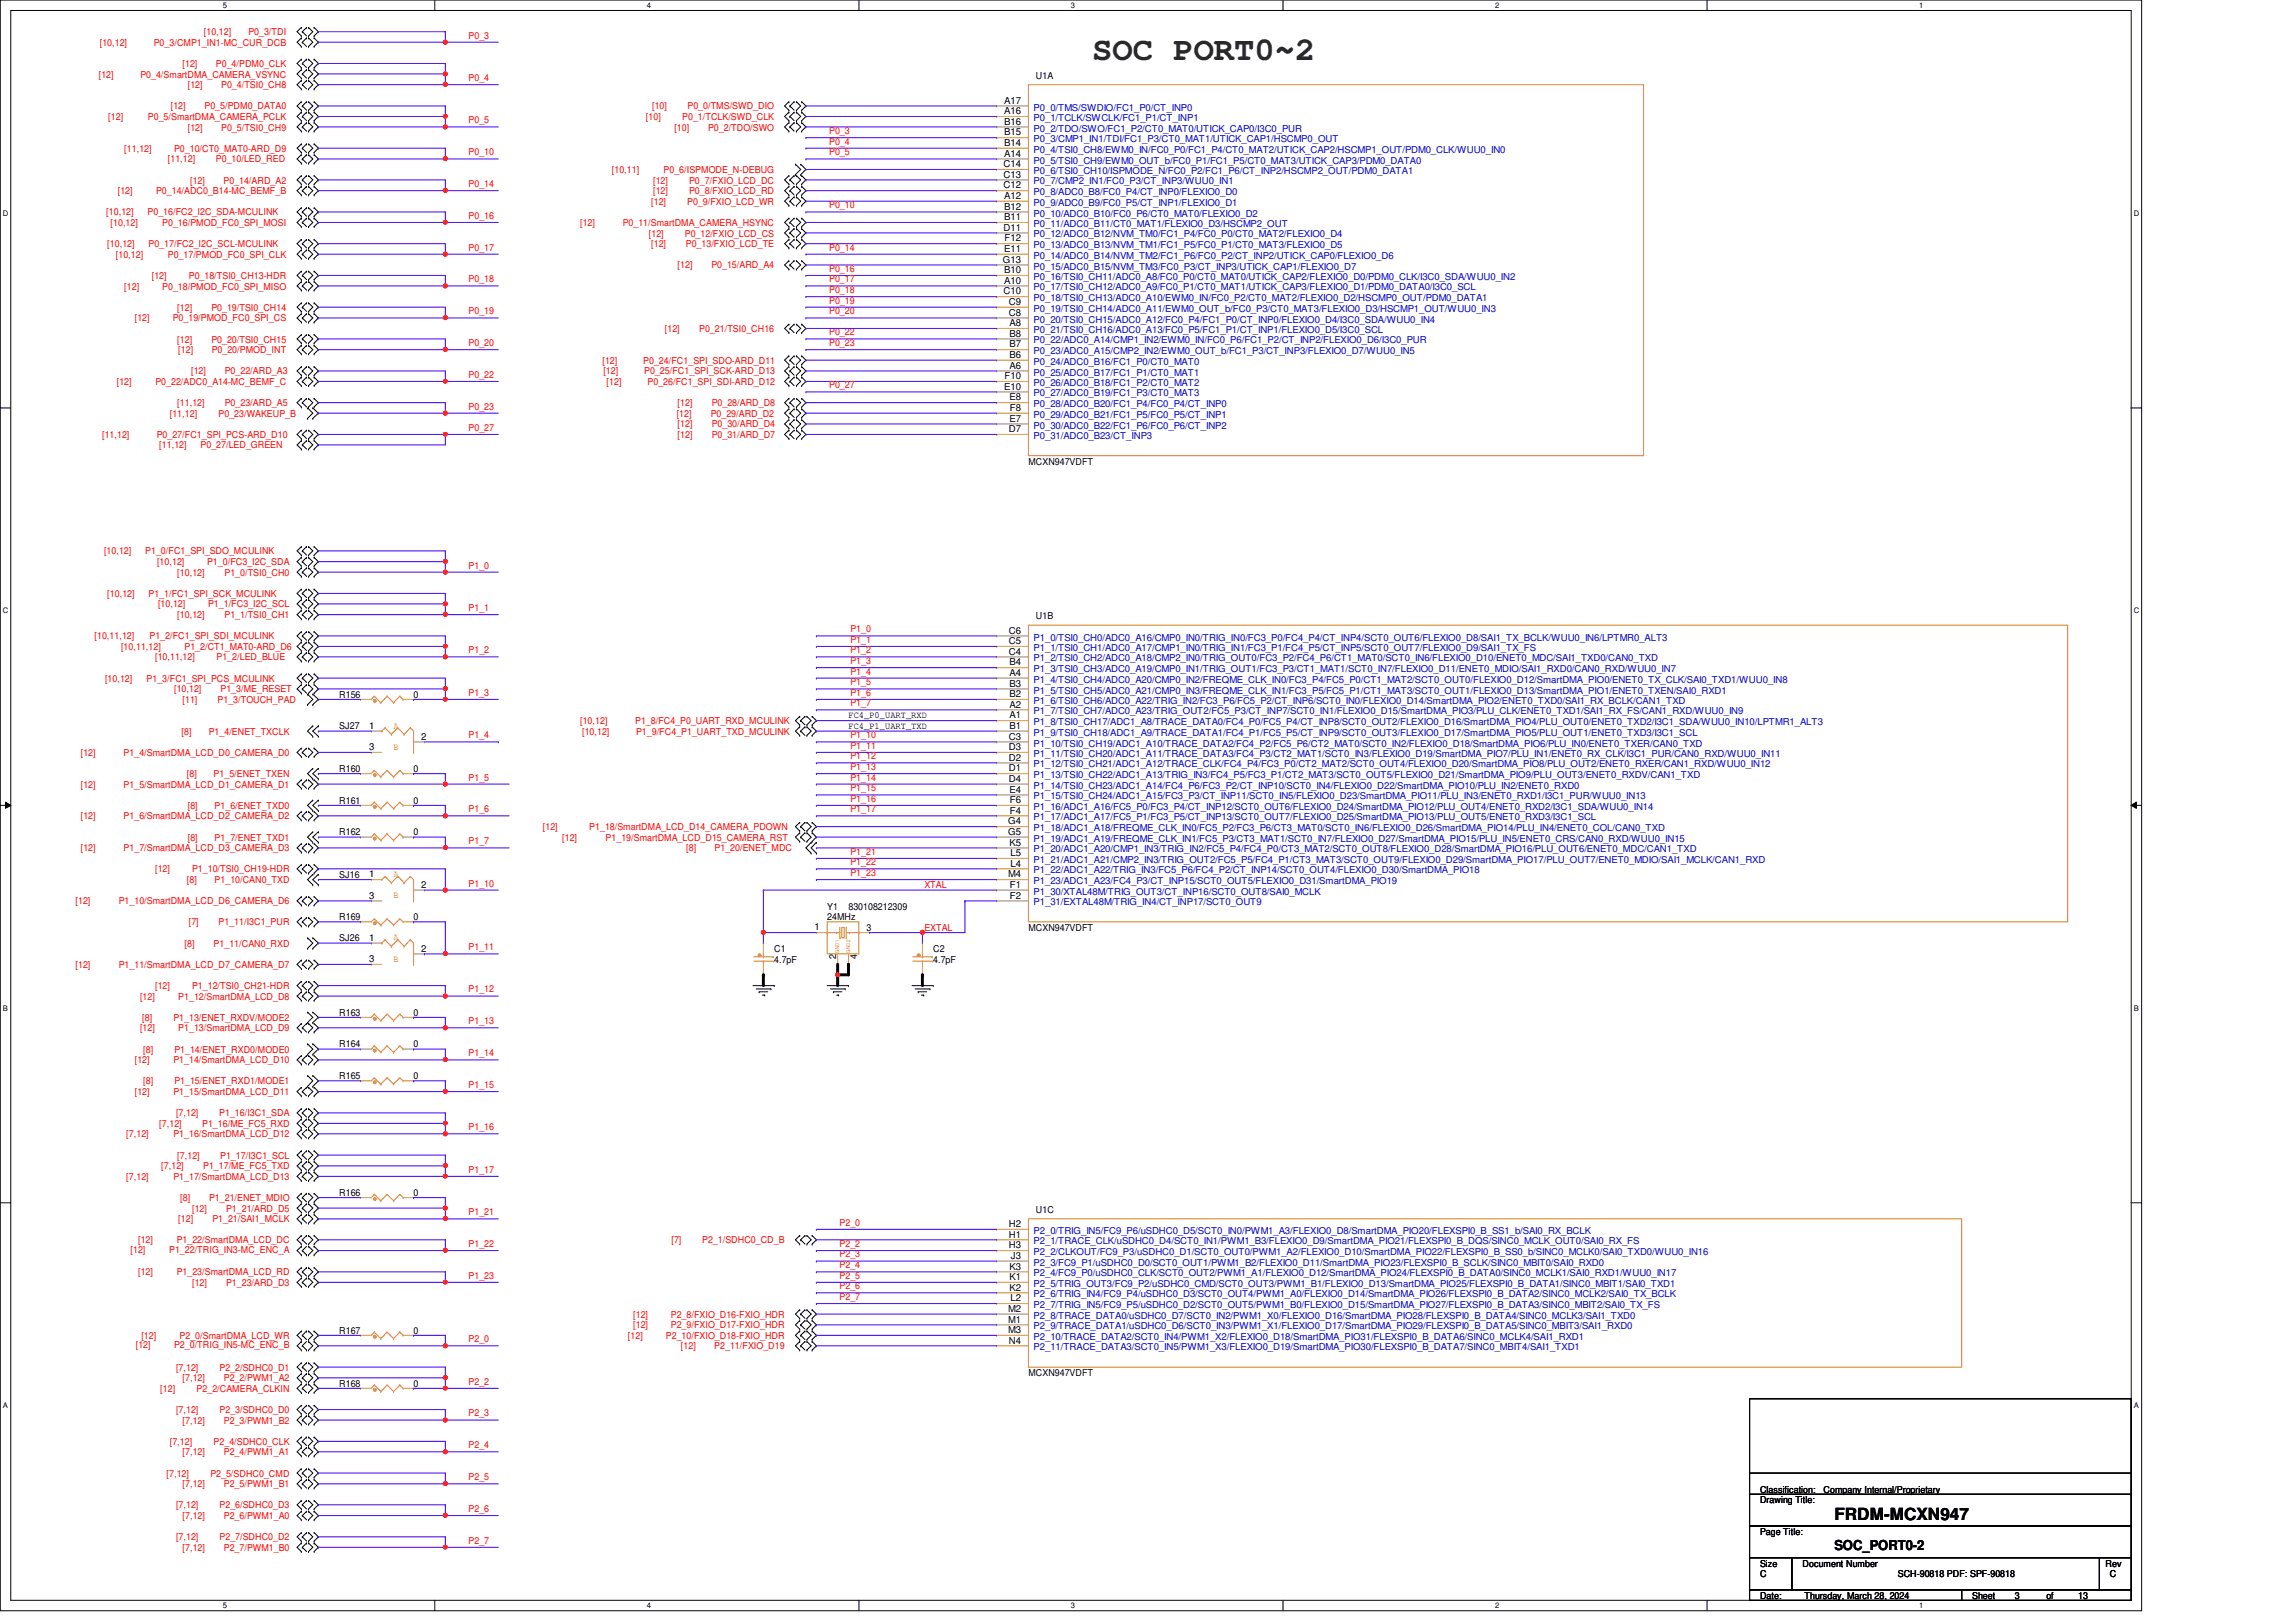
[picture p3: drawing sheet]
<svg xmlns="http://www.w3.org/2000/svg" width="297mm" height="210mm" viewBox="0 0 297 210" stroke-linecap="round" stroke-linejoin="round" font-family="sans-serif">
<defs><g id="words">
<text font-size="4.4" fill="#008000" x="141.3" y="7.7">SOC PORT0~2</text>
<text font-size="2.2" x="237.3" y="196.8">FRDM-MCXN947</text>
<text font-size="1.8" x="237.3" y="200.5">SOC_PORT0-2</text>
<g font-size="1.2" fill="#f00">
<text x="12.9" y="5.9">[10,12]</text>
<text x="19.9" y="5.9">P0_3/CMP1_IN1-MC_CUR_DCB</text>
<text x="26.4" y="4.6">[10,12]</text>
<text x="32.1" y="4.6">P0_3/TDI</text>
<text x="60.6" y="5">P0_3</text>
<text x="12.8" y="10">[12]</text>
<text x="18.2" y="10">P0_4/SmartDMA_CAMERA_VSYNC</text>
<text x="23.6" y="8.7">[12]</text>
<text x="24.3" y="11.4">[12]</text>
<text x="27.9" y="8.7">P0_4/PDM0_CLK</text>
<text x="28.6" y="11.4">P0_4/TSI0_CH8</text>
<text x="60.6" y="10.5">P0_4</text>
<text x="14" y="15.5">[12]</text>
<text x="19.1" y="15.5">P0_5/SmartDMA_CAMERA_PCLK</text>
<text x="22.1" y="14.1">[12]</text>
<text x="24.3" y="16.9">[12]</text>
<text x="26.5" y="14.1">P0_5/PDM0_DATA0</text>
<text x="28.6" y="16.9">P0_5/TSI0_CH9</text>
<text x="60.6" y="16">P0_5</text>
<text x="83.6" y="15.5">[10]</text>
<text x="84.4" y="14.1">[10]</text>
<text x="87.2" y="16.9">[10]</text>
<text x="88.3" y="15.5">P0_1/TCLK/SWD_CLK</text>
<text x="88.9" y="14.1">P0_0/TMS/SWD_DIO</text>
<text x="91.6" y="16.9">P0_2/TDO/SWO</text>
<text x="107.3" y="17.4">P0_3</text>
<text x="16.1" y="19.6">[11,12]</text>
<text x="21.7" y="21">[11,12]</text>
<text x="22.5" y="19.6">P0_10/CT0_MAT0-ARD_D9</text>
<text x="24.6" y="23.7">[12]</text>
<text x="27.9" y="21">P0_10/LED_RED</text>
<text x="28.9" y="23.7">P0_14/ARD_A2</text>
<text x="60.6" y="20.1">P0_10</text>
<text x="79.2" y="22.4">[10,11]</text>
<text x="84.5" y="23.7">[12]</text>
<text x="85.8" y="22.4">P0_6/ISPMODE_N-DEBUG</text>
<text x="89.2" y="23.7">P0_7/FXIO_LCD_DC</text>
<text x="107.3" y="18.7">P0_4</text>
<text x="107.3" y="20.1">P0_5</text>
<text x="13.8" y="27.9">[10,12]</text>
<text x="14.3" y="29.3">[10,12]</text>
<text x="15.2" y="25.1">[12]</text>
<text x="19.1" y="27.9">P0_16/FC2_I2C_SDA-MCULINK</text>
<text x="20.2" y="25.1">P0_14/ADC0_B14-MC_BEMF_B</text>
<text x="21" y="29.3">P0_16/PMOD_FC0_SPI_MOSI</text>
<text x="60.6" y="24.2">P0_14</text>
<text x="60.6" y="28.3">P0_16</text>
<text x="75.1" y="29.3">[12]</text>
<text x="80.6" y="29.3">P0_11/SmartDMA_CAMERA_HSYNC</text>
<text x="84.2" y="26.5">[12]</text>
<text x="84.5" y="25.1">[12]</text>
<text x="88.9" y="26.5">P0_9/FXIO_LCD_WR</text>
<text x="89.2" y="25.1">P0_8/FXIO_LCD_RD</text>
<text x="107.3" y="27">P0_10</text>
<text x="13.9" y="32">[10,12]</text>
<text x="15" y="33.4">[10,12]</text>
<text x="19.2" y="32">P0_17/FC2_I2C_SCL-MCULINK</text>
<text x="21.7" y="33.4">P0_17/PMOD_FC0_SPI_CLK</text>
<text x="60.6" y="32.4">P0_17</text>
<text x="83.9" y="30.6">[12]</text>
<text x="84.2" y="32">[12]</text>
<text x="87.7" y="34.7">[12]</text>
<text x="88.6" y="30.6">P0_12/FXIO_LCD_CS</text>
<text x="88.7" y="32">P0_13/FXIO_LCD_TE</text>
<text x="92" y="34.7">P0_15/ARD_A4</text>
<text x="107.3" y="32.4">P0_14</text>
<text x="107.3" y="35.2">P0_16</text>
<text x="16.1" y="37.5">[12]</text>
<text x="17.4" y="41.6">[12]</text>
<text x="19.6" y="36.1">[12]</text>
<text x="21" y="37.5">P0_18/PMOD_FC0_SPI_MISO</text>
<text x="22.3" y="41.6">P0_19/PMOD_FC0_SPI_CS</text>
<text x="22.9" y="40.2">[12]</text>
<text x="24.4" y="36.1">P0_18/TSI0_CH13-HDR</text>
<text x="27.3" y="40.2">P0_19/TSI0_CH14</text>
<text x="60.6" y="36.5">P0_18</text>
<text x="60.6" y="40.7">P0_19</text>
<text x="107.3" y="36.5">P0_17</text>
<text x="107.3" y="37.9">P0_18</text>
<text x="107.3" y="40.7">P0_20</text>
<text x="107.3" y="39.3">P0_19</text>
<text x="22.9" y="44.3">[12]</text>
<text x="23.1" y="45.7">[12]</text>
<text x="27.3" y="44.3">P0_20/TSI0_CH15</text>
<text x="27.4" y="45.7">P0_20/PMOD_INT</text>
<text x="60.6" y="44.8">P0_20</text>
<text x="77.9" y="47.1">[12]</text>
<text x="83.2" y="47.1">P0_24/FC1_SPI_SDO-ARD_D11</text>
<text x="86" y="43">[12]</text>
<text x="90.5" y="43">P0_21/TSI0_CH16</text>
<text x="107.3" y="43.4">P0_22</text>
<text x="107.3" y="44.8">P0_23</text>
<text x="15.1" y="49.8">[12]</text>
<text x="20.1" y="49.8">P0_22/ADC0_A14-MC_BEMF_C</text>
<text x="22" y="53.9">[11,12]</text>
<text x="22.9" y="52.6">[11,12]</text>
<text x="24.7" y="48.4">[12]</text>
<text x="28.3" y="53.9">P0_23/WAKEUP_B</text>
<text x="29.1" y="52.6">P0_23/ARD_A5</text>
<text x="29.1" y="48.4">P0_22/ARD_A3</text>
<text x="60.6" y="53">P0_23</text>
<text x="60.6" y="48.9">P0_22</text>
<text x="78.1" y="48.4">[12]</text>
<text x="78.5" y="49.8">[12]</text>
<text x="83.4" y="48.4">P0_25/FC1_SPI_SCK-ARD_D13</text>
<text x="83.8" y="49.8">P0_26/FC1_SPI_SDI-ARD_D12</text>
<text x="87.5" y="53.9">[12]</text>
<text x="87.7" y="52.6">[12]</text>
<text x="91.9" y="53.9">P0_29/ARD_D2</text>
<text x="92.1" y="52.6">P0_28/ARD_D8</text>
<text x="107.3" y="50.2">P0_27</text>
<text x="13.2" y="56.7">[11,12]</text>
<text x="20.3" y="56.7">P0_27/FC1_SPI_PCS-ARD_D10</text>
<text x="20.6" y="58">[11,12]</text>
<text x="25.9" y="58">P0_27/LED_GREEN</text>
<text x="60.6" y="55.8">P0_27</text>
<text x="87.7" y="55.3">[12]</text>
<text x="87.7" y="56.7">[12]</text>
<text x="92.1" y="55.3">P0_30/ARD_D4</text>
<text x="92.1" y="56.7">P0_31/ARD_D7</text>
<text x="13.5" y="71.8">[10,12]</text>
<text x="18.8" y="71.8">P1_0/FC1_SPI_SDO_MCULINK</text>
<text x="13.9" y="77.3">[10,12]</text>
<text x="19.2" y="77.3">P1_1/FC1_SPI_SCK_MCULINK</text>
<text x="20.3" y="73.2">[10,12]</text>
<text x="22.9" y="74.5">[10,12]</text>
<text x="26.8" y="73.2">P1_0/FC3_I2C_SDA</text>
<text x="29" y="74.5">P1_0/TSI0_CH0</text>
<text x="60.6" y="73.6">P1_0</text>
<text x="12.2" y="82.7">[10,11,12]</text>
<text x="19.3" y="82.7">P1_2/FC1_SPI_SDI_MCULINK</text>
<text x="20.4" y="78.6">[10,12]</text>
<text x="22.9" y="80">[10,12]</text>
<text x="26.9" y="78.6">P1_1/FC3_I2C_SCL</text>
<text x="29" y="80">P1_1/TSI0_CH1</text>
<text x="60.6" y="79.1">P1_1</text>
<text x="110" y="81.8">P1_0</text>
<text x="110" y="83.2">P1_1</text>
<text x="13.6" y="88.2">[10,12]</text>
<text x="15.7" y="84.1">[10,11,12]</text>
<text x="19" y="88.2">P1_3/FC1_SPI_PCS_MCULINK</text>
<text x="20.1" y="85.5">[10,11,12]</text>
<text x="22.5" y="89.6">[10,12]</text>
<text x="23.9" y="84.1">P1_2/CT1_MAT0-ARD_D6</text>
<text x="28" y="85.5">P1_2/LED_BLUE</text>
<text x="28.5" y="89.6">P1_3/ME_RESET</text>
<text x="60.6" y="84.5">P1_2</text>
<text x="110" y="84.5">P1_2</text>
<text x="110" y="85.9">P1_3</text>
<text x="110" y="87.3">P1_4</text>
<text x="110" y="88.7">P1_5</text>
<text x="23.5" y="95.1">[8]</text>
<text x="23.6" y="91">[11]</text>
<text x="27" y="95.1">P1_4/ENET_TXCLK</text>
<text x="28.1" y="91">P1_3/TOUCH_PAD</text>
<text x="60.6" y="95.5">P1_4</text>
<text x="60.6" y="90">P1_3</text>
<text x="75.1" y="93.7">[10,12]</text>
<text x="75.3" y="95.1">[10,12]</text>
<text x="82.2" y="93.7">P1_8/FC4_P0_UART_RXD_MCULINK</text>
<text x="82.3" y="95.1">P1_9/FC4_P1_UART_TXD_MCULINK</text>
<text x="110" y="90">P1_6</text>
<text x="110" y="91.4">P1_7</text>
<text x="110" y="95.5">P1_10</text>
<text x="10.5" y="97.8">[12]</text>
<text x="10.5" y="101.9">[12]</text>
<text x="16" y="97.8">P1_4/SmartDMA_LCD_D0_CAMERA_D0</text>
<text x="16" y="101.9">P1_5/SmartDMA_LCD_D1_CAMERA_D1</text>
<text x="24.2" y="100.6">[8]</text>
<text x="27.6" y="100.6">P1_5/ENET_TXEN</text>
<text x="60.6" y="101">P1_5</text>
<text x="110" y="96.9">P1_11</text>
<text x="110" y="98.3">P1_12</text>
<text x="110" y="99.7">P1_13</text>
<text x="110" y="101">P1_14</text>
<text x="10.5" y="106">[12]</text>
<text x="16" y="106">P1_6/SmartDMA_LCD_D2_CAMERA_D2</text>
<text x="24.3" y="104.7">[8]</text>
<text x="27.8" y="104.7">P1_6/ENET_TXD0</text>
<text x="60.6" y="105.1">P1_6</text>
<text x="70.2" y="107.4">[12]</text>
<text x="76.2" y="107.4">P1_18/SmartDMA_LCD_D14_CAMERA_PDOWN</text>
<text x="110" y="102.4">P1_15</text>
<text x="110" y="103.8">P1_16</text>
<text x="110" y="105.1">P1_17</text>
<text x="10.5" y="110.2">[12]</text>
<text x="16" y="110.2">P1_7/SmartDMA_LCD_D3_CAMERA_D3</text>
<text x="20.1" y="112.9">[12]</text>
<text x="24.3" y="108.8">[8]</text>
<text x="24.8" y="112.9">P1_10/TSI0_CH19-HDR</text>
<text x="27.8" y="108.8">P1_7/ENET_TXD1</text>
<text x="60.6" y="109.3">P1_7</text>
<text x="72.7" y="108.8">[12]</text>
<text x="78.4" y="108.8">P1_19/SmartDMA_LCD_D15_CAMERA_RST</text>
<text x="88.8" y="110.2">[8]</text>
<text x="92.5" y="110.2">P1_20/ENET_MDC</text>
<text x="110" y="110.6">P1_21</text>
<text x="110" y="112">P1_22</text>
<text x="110" y="113.4">P1_23</text>
<text x="9.8" y="117">[12]</text>
<text x="15.4" y="117">P1_10/SmartDMA_LCD_D6_CAMERA_D6</text>
<text x="24.2" y="114.3">[8]</text>
<text x="24.4" y="119.8">[7]</text>
<text x="27.8" y="114.3">P1_10/CAN0_TXD</text>
<text x="28.3" y="119.8">P1_11/I3C1_PUR</text>
<text x="60.6" y="114.7">P1_10</text>
<text x="119.6" y="114.9">XTAL</text>
<text x="9.8" y="125.3">[12]</text>
<text x="15.4" y="125.3">P1_11/SmartDMA_LCD_D7_CAMERA_D7</text>
<text x="23.9" y="122.5">[8]</text>
<text x="27.6" y="122.5">P1_11/CAN0_RXD</text>
<text x="60.6" y="123">P1_11</text>
<text x="119.6" y="120.4">EXTAL</text>
<text x="18.1" y="129.4">[12]</text>
<text x="20.1" y="128">[12]</text>
<text x="23.1" y="129.4">P1_12/SmartDMA_LCD_D8</text>
<text x="24.8" y="128">P1_12/TSI0_CH21-HDR</text>
<text x="60.6" y="128.4">P1_12</text>
<text x="17.4" y="137.6">[12]</text>
<text x="18.1" y="133.5">[12]</text>
<text x="18.4" y="132.1">[8]</text>
<text x="18.5" y="136.2">[8]</text>
<text x="22.4" y="132.1">P1_13/ENET_RXDV/MODE2</text>
<text x="22.4" y="137.6">P1_14/SmartDMA_LCD_D10</text>
<text x="22.6" y="136.2">P1_14/ENET_RXD0/MODE0</text>
<text x="23.1" y="133.5">P1_13/SmartDMA_LCD_D9</text>
<text x="60.6" y="132.5">P1_13</text>
<text x="60.6" y="136.7">P1_14</text>
<text x="17.4" y="141.7">[12]</text>
<text x="18.5" y="140.3">[8]</text>
<text x="22.4" y="141.7">P1_15/SmartDMA_LCD_D11</text>
<text x="22.6" y="140.3">P1_15/ENET_RXD1/MODE1</text>
<text x="60.6" y="140.8">P1_15</text>
<text x="16.3" y="147.2">[7,12]</text>
<text x="20.6" y="145.8">[7,12]</text>
<text x="22.4" y="147.2">P1_16/SmartDMA_LCD_D12</text>
<text x="22.8" y="144.4">[7,12]</text>
<text x="22.9" y="149.9">[7,12]</text>
<text x="26.2" y="145.8">P1_16/ME_FC5_RXD</text>
<text x="28.4" y="144.4">P1_16/I3C1_SDA</text>
<text x="28.5" y="149.9">P1_17/I3C1_SCL</text>
<text x="60.6" y="146.3">P1_16</text>
<text x="16.3" y="152.7">[7,12]</text>
<text x="20.9" y="151.3">[7,12]</text>
<text x="22.4" y="152.7">P1_17/SmartDMA_LCD_D13</text>
<text x="23.3" y="155.4">[8]</text>
<text x="26.3" y="151.3">P1_17/ME_FC5_TXD</text>
<text x="27" y="155.4">P1_21/ENET_MDIO</text>
<text x="60.6" y="151.8">P1_17</text>
<text x="17.9" y="160.9">[12]</text>
<text x="22.9" y="160.9">P1_22/SmartDMA_LCD_DC</text>
<text x="23.1" y="158.2">[12]</text>
<text x="24.8" y="156.8">[12]</text>
<text x="27.5" y="158.2">P1_21/SAI1_MCLK</text>
<text x="29.2" y="156.8">P1_21/ARD_D5</text>
<text x="60.6" y="157.3">P1_21</text>
<text x="60.6" y="161.4">P1_22</text>
<text x="86.9" y="160.9">[7]</text>
<text x="90.8" y="160.9">P2_1/SDHC0_CD_B</text>
<text x="108.6" y="158.6">P2_0</text>
<text x="108.6" y="161.4">P2_2</text>
<text x="16.9" y="162.1">[12]</text>
<text x="17.9" y="165">[12]</text>
<text x="21.9" y="162.1">P1_22/TRIG_IN3-MC_ENC_A</text>
<text x="22.9" y="165">P1_23/SmartDMA_LCD_RD</text>
<text x="24.8" y="166.4">[12]</text>
<text x="29.2" y="166.4">P1_23/ARD_D3</text>
<text x="60.6" y="165.5">P1_23</text>
<text x="108.6" y="162.7">P2_3</text>
<text x="108.6" y="164.1">P2_4</text>
<text x="108.6" y="166.8">P2_6</text>
<text x="108.6" y="165.5">P2_5</text>
<text x="18.3" y="173.3">[12]</text>
<text x="23.2" y="173.3">P2_0/SmartDMA_LCD_WR</text>
<text x="60.6" y="173.7">P2_0</text>
<text x="81.2" y="173.3">[12]</text>
<text x="81.9" y="170.5">[12]</text>
<text x="81.9" y="171.9">[12]</text>
<text x="86.1" y="173.3">P2_10/FXIO_D18-FXIO_HDR</text>
<text x="86.8" y="170.5">P2_8/FXIO_D16-FXIO_HDR</text>
<text x="86.8" y="171.9">P2_9/FXIO_D17-FXIO_HDR</text>
<text x="108.6" y="168.2">P2_7</text>
<text x="17.6" y="174.5">[12]</text>
<text x="22.5" y="174.5">P2_0/TRIG_IN5-MC_ENC_B</text>
<text x="22.8" y="177.4">[7,12]</text>
<text x="23.6" y="178.7">[7,12]</text>
<text x="28.4" y="177.4">P2_2/SDHC0_D1</text>
<text x="29" y="178.7">P2_2/PWM1_A2</text>
<text x="60.6" y="179.2">P2_2</text>
<text x="88.1" y="174.6">[12]</text>
<text x="92.4" y="174.6">P2_11/FXIO_D19</text>
<text x="20.7" y="180.1">[12]</text>
<text x="22.8" y="182.9">[7,12]</text>
<text x="23.6" y="184.2">[7,12]</text>
<text x="25.4" y="180.1">P2_2/CAMERA_CLKIN</text>
<text x="28.4" y="182.9">P2_3/SDHC0_D0</text>
<text x="29" y="184.2">P2_3/PWM1_B2</text>
<text x="60.6" y="183.3">P2_3</text>
<text x="21.5" y="191.1">[7,12]</text>
<text x="22" y="187">[7,12]</text>
<text x="23.6" y="188.3">[7,12]</text>
<text x="27.2" y="191.1">P2_5/SDHC0_CMD</text>
<text x="27.6" y="187">P2_4/SDHC0_CLK</text>
<text x="29" y="188.3">P2_4/PWM1_A1</text>
<text x="60.6" y="187.4">P2_4</text>
<text x="60.6" y="191.6">P2_5</text>
<text x="22.8" y="195.2">[7,12]</text>
<text x="23.6" y="192.4">[7,12]</text>
<text x="23.6" y="196.6">[7,12]</text>
<text x="28.4" y="195.2">P2_6/SDHC0_D3</text>
<text x="29" y="192.4">P2_5/PWM1_B1</text>
<text x="29" y="196.6">P2_6/PWM1_A0</text>
<text x="60.6" y="195.7">P2_6</text>
<text x="22.8" y="199.3">[7,12]</text>
<text x="23.6" y="200.7">[7,12]</text>
<text x="28.4" y="199.3">P2_7/SDHC0_D2</text>
<text x="29" y="200.7">P2_7/PWM1_B0</text>
<text x="60.6" y="199.8">P2_7</text>
</g>
<g font-size="1.2">
<text x="134" y="10.2">U1A</text>
<text x="129.9" y="13.4">A17</text>
<text x="129.9" y="14.8">A16</text>
<text x="129.9" y="16.1">B16</text>
<text x="129.9" y="17.5">B15</text>
<text x="129.8" y="21.6">C14</text>
<text x="129.8" y="23">C13</text>
<text x="129.9" y="18.9">B14</text>
<text x="129.9" y="20.3">A14</text>
<text x="129.8" y="24.4">C12</text>
<text x="129.8" y="29.8">D11</text>
<text x="129.9" y="25.7">A12</text>
<text x="129.9" y="27.1">B12</text>
<text x="129.9" y="28.5">B11</text>
<text x="129.7" y="34">G13</text>
<text x="129.9" y="32.6">E11</text>
<text x="129.9" y="35.3">B10</text>
<text x="130" y="31.2">F12</text>
<text x="129.8" y="38.1">C10</text>
<text x="129.9" y="36.7">A10</text>
<text x="130.5" y="40.9">C8</text>
<text x="130.5" y="39.5">C9</text>
<text x="130.6" y="42.2">A8</text>
<text x="130.6" y="43.6">B8</text>
<text x="130.6" y="45">B7</text>
<text x="130.6" y="46.3">B6</text>
<text x="130.6" y="47.7">A6</text>
<text x="129.9" y="50.4">E10</text>
<text x="130" y="49.1">F10</text>
<text x="130.6" y="51.8">E8</text>
<text x="130.6" y="53.2">F8</text>
<text x="130.5" y="55.9">D7</text>
<text x="130.6" y="54.6">E7</text>
<text x="133.1" y="60.1">MCXN947VDFT</text>
<text x="130.5" y="82">C6</text>
<text x="130.5" y="83.4">C5</text>
<text x="134" y="80.1">U1B</text>
<text x="130.5" y="84.7">C4</text>
<text x="130.6" y="86.1">B4</text>
<text x="130.6" y="87.5">A4</text>
<text x="130.6" y="88.9">B3</text>
<text x="43.9" y="90.3">R156</text>
<text x="43.9" y="94.4">SJ27</text>
<text x="47.7" y="94.3">1</text>
<text x="53.5" y="90.3">0</text>
<text x="54.5" y="95.7">2</text>
<text x="109.8" y="92.9">FC4_P0_UART_RXD</text>
<text x="109.8" y="94.3">FC4_P1_UART_TXD</text>
<text x="130.5" y="95.7">C3</text>
<text x="130.6" y="90.2">B2</text>
<text x="130.6" y="91.6">A2</text>
<text x="130.6" y="93">A1</text>
<text x="130.6" y="94.3">B1</text>
<text x="43.9" y="99.9">R160</text>
<text x="47.7" y="97.1">3</text>
<text x="53.5" y="99.9">0</text>
<text x="130.5" y="97.1">D3</text>
<text x="130.5" y="98.4">D2</text>
<text x="130.5" y="99.8">D1</text>
<text x="130.5" y="101.2">D4</text>
<text x="43.9" y="104">R161</text>
<text x="53.5" y="104">0</text>
<text x="130.4" y="106.7">G4</text>
<text x="130.6" y="102.6">E4</text>
<text x="130.6" y="103.9">F6</text>
<text x="130.6" y="105.3">F4</text>
<text x="43.9" y="113.6">SJ16</text>
<text x="43.9" y="108.1">R162</text>
<text x="47.7" y="113.5">1</text>
<text x="53.5" y="108.1">0</text>
<text x="130.4" y="108">G5</text>
<text x="130.4" y="113.5">M4</text>
<text x="130.6" y="109.4">K5</text>
<text x="130.7" y="110.8">L5</text>
<text x="130.7" y="112.1">L4</text>
<text x="43.9" y="119.1">R169</text>
<text x="47.7" y="116.3">3</text>
<text x="53.5" y="119.1">0</text>
<text x="54.5" y="114.9">2</text>
<text x="107" y="117.7">Y1</text>
<text x="107" y="119.1">24MHz</text>
<text x="109.8" y="117.7">830108212309</text>
<text x="130.6" y="114.9">F1</text>
<text x="130.6" y="116.3">F2</text>
<text x="43.9" y="121.8">SJ26</text>
<text x="47.7" y="121.8">1</text>
<text x="47.7" y="124.5">3</text>
<text x="54.5" y="123.1">2</text>
<text x="100.2" y="123.2">C1</text>
<text x="100.2" y="124.6">4.7pF</text>
<text x="105.4" y="120.4">1</text>
<text x="108.2" y="124.1" transform="rotate(-90 108.2 124.1)">2</text>
<text x="110.9" y="124.1" transform="rotate(-90 110.9 124.1)">4</text>
<text x="112.1" y="120.4">3</text>
<text x="120.7" y="123.2">C2</text>
<text x="120.7" y="124.6">4.7pF</text>
<text x="133.1" y="120.4">MCXN947VDFT</text>
<text x="43.9" y="131.4">R163</text>
<text x="53.5" y="131.4">0</text>
<text x="43.9" y="135.6">R164</text>
<text x="53.5" y="135.6">0</text>
<text x="43.9" y="139.7">R165</text>
<text x="53.5" y="139.7">0</text>
<text x="43.9" y="154.7">R166</text>
<text x="53.5" y="154.7">0</text>
<text x="130.5" y="158.8">H2</text>
<text x="130.5" y="160.1">H1</text>
<text x="130.5" y="161.5">H3</text>
<text x="134" y="156.9">U1C</text>
<text x="130.6" y="164.3">K3</text>
<text x="130.6" y="165.7">K1</text>
<text x="130.6" y="167">K2</text>
<text x="130.8" y="162.9">J3</text>
<text x="43.9" y="172.6">R167</text>
<text x="53.5" y="172.6">0</text>
<text x="130.4" y="172.5">M3</text>
<text x="130.4" y="169.8">M2</text>
<text x="130.4" y="171.2">M1</text>
<text x="130.5" y="173.9">N4</text>
<text x="130.7" y="168.4">L2</text>
<text x="43.9" y="179.5">R168</text>
<text x="53.5" y="179.5">0</text>
<text x="133.1" y="178.1">MCXN947VDFT</text>
<text x="227.7" y="194.5">Drawing Title:</text>
<text x="227.7" y="193.2">Classification:</text>
<text x="235.9" y="193.2">Company Internal/Proprietary</text>
<text x="227.7" y="202.7">Size</text>
<text x="227.7" y="198.6">Page Title:</text>
<text x="233.2" y="202.7">Document Number</text>
<text x="272.4" y="202.7">Rev</text>
<text x="227.7" y="206.9">Date:</text>
<text x="227.7" y="204.1">C</text>
<text x="233.5" y="206.9">Thursday, March 28, 2024</text>
<text x="245.5" y="204.1">SCH-90818 PDF: SPF-90818</text>
<text x="255.1" y="206.9">Sheet</text>
<text x="260.6" y="206.9">3</text>
<text x="264.7" y="206.9">of</text>
<text x="268.9" y="206.9">13</text>
<text x="273" y="204.1">C</text>
</g>
<g font-size="1.2" fill="#00c">
<text x="133.7" y="14.3">P0_0/TMS/SWDIO/FC1_P0/CT_INP0</text>
<text x="133.7" y="15.7">P0_1/TCLK/SWCLK/FC1_P1/CT_INP1</text>
<text x="133.7" y="17">P0_2/TDO/SWO/FC1_P2/CT0_MAT0/UTICK_CAP0/I3C0_PUR</text>
<text x="133.7" y="18.4">P0_3/CMP1_IN1/TDI/FC1_P3/CT0_MAT1/UTICK_CAP1/HSCMP0_OUT</text>
<text x="133.7" y="19.8">P0_4/TSI0_CH8/EWM0_IN/FC0_P0/FC1_P4/CT0_MAT2/UTICK_CAP2/HSCMP1_OUT/PDM0_CLK/WUU0_IN0</text>
<text x="133.7" y="21.2">P0_5/TSI0_CH9/EWM0_OUT_b/FC0_P1/FC1_P5/CT0_MAT3/UTICK_CAP3/PDM0_DATA0</text>
<text x="133.7" y="22.5">P0_6/TSI0_CH10/ISPMODE_N/FC0_P2/FC1_P6/CT_INP2/HSCMP2_OUT/PDM0_DATA1</text>
<text x="133.7" y="23.9">P0_7/CMP2_IN1/FC0_P3/CT_INP3/WUU0_IN1</text>
<text x="133.7" y="26.6">P0_9/ADC0_B9/FC0_P5/CT_INP1/FLEXIO0_D1</text>
<text x="133.7" y="25.3">P0_8/ADC0_B8/FC0_P4/CT_INP0/FLEXIO0_D0</text>
<text x="133.7" y="28">P0_10/ADC0_B10/FC0_P6/CT0_MAT0/FLEXIO0_D2</text>
<text x="133.7" y="29.4">P0_11/ADC0_B11/CT0_MAT1/FLEXIO0_D3/HSCMP2_OUT</text>
<text x="133.7" y="30.7">P0_12/ADC0_B12/NVM_TM0/FC1_P4/FC0_P0/CT0_MAT2/FLEXIO0_D4</text>
<text x="133.7" y="32.1">P0_13/ADC0_B13/NVM_TM1/FC1_P5/FC0_P1/CT0_MAT3/FLEXIO0_D5</text>
<text x="133.7" y="33.5">P0_14/ADC0_B14/NVM_TM2/FC1_P6/FC0_P2/CT_INP2/UTICK_CAP0/FLEXIO0_D6</text>
<text x="133.7" y="34.9">P0_15/ADC0_B15/NVM_TM3/FC0_P3/CT_INP3/UTICK_CAP1/FLEXIO0_D7</text>
<text x="133.7" y="41.7">P0_20/TSI0_CH15/ADC0_A12/FC0_P4/FC1_P0/CT_INP0/FLEXIO0_D4/I3C0_SDA/WUU0_IN4</text>
<text x="133.7" y="36.2">P0_16/TSI0_CH11/ADC0_A8/FC0_P0/CT0_MAT0/UTICK_CAP2/FLEXIO0_D0/PDM0_CLK/I3C0_SDA/WUU0_IN2</text>
<text x="133.7" y="37.6">P0_17/TSI0_CH12/ADC0_A9/FC0_P1/CT0_MAT1/UTICK_CAP3/FLEXIO0_D1/PDM0_DATA0/I3C0_SCL</text>
<text x="133.7" y="39">P0_18/TSI0_CH13/ADC0_A10/EWM0_IN/FC0_P2/CT0_MAT2/FLEXIO0_D2/HSCMP0_OUT/PDM0_DATA1</text>
<text x="133.7" y="40.3">P0_19/TSI0_CH14/ADC0_A11/EWM0_OUT_b/FC0_P3/CT0_MAT3/FLEXIO0_D3/HSCMP1_OUT/WUU0_IN3</text>
<text x="133.7" y="43.1">P0_21/TSI0_CH16/ADC0_A13/FC0_P5/FC1_P1/CT_INP1/FLEXIO0_D5/I3C0_SCL</text>
<text x="133.7" y="44.4">P0_22/ADC0_A14/CMP1_IN2/EWM0_IN/FC0_P6/FC1_P2/CT_INP2/FLEXIO0_D6/I3C0_PUR</text>
<text x="133.7" y="45.8">P0_23/ADC0_A15/CMP2_IN2/EWM0_OUT_b/FC1_P3/CT_INP3/FLEXIO0_D7/WUU0_IN5</text>
<text x="133.7" y="47.2">P0_24/ADC0_B16/FC1_P0/CT0_MAT0</text>
<text x="133.7" y="48.6">P0_25/ADC0_B17/FC1_P1/CT0_MAT1</text>
<text x="133.7" y="50">P0_26/ADC0_B18/FC1_P2/CT0_MAT2</text>
<text x="133.7" y="51.3">P0_27/ADC0_B19/FC1_P3/CT0_MAT3</text>
<text x="133.7" y="52.7">P0_28/ADC0_B20/FC1_P4/FC0_P4/CT_INP0</text>
<text x="133.7" y="54.1">P0_29/ADC0_B21/FC1_P5/FC0_P5/CT_INP1</text>
<text x="133.7" y="55.5">P0_30/ADC0_B22/FC1_P6/FC0_P6/CT_INP2</text>
<text x="133.7" y="56.8">P0_31/ADC0_B23/CT_INP3</text>
<text x="133.7" y="82.9">P1_0/TSI0_CH0/ADC0_A16/CMP0_IN0/TRIG_IN0/FC3_P0/FC4_P4/CT_INP4/SCT0_OUT6/FLEXIO0_D8/SAI1_TX_BCLK/WUU0_IN6/LPTMR0_ALT3</text>
<text x="133.7" y="84.2">P1_1/TSI0_CH1/ADC0_A17/CMP1_IN0/TRIG_IN1/FC3_P1/FC4_P5/CT_INP5/SCT0_OUT7/FLEXIO0_D9/SAI1_TX_FS</text>
<text x="133.7" y="85.6">P1_2/TSI0_CH2/ADC0_A18/CMP2_IN0/TRIG_OUT0/FC3_P2/FC4_P6/CT1_MAT0/SCT0_IN6/FLEXIO0_D10/ENET0_MDC/SAI1_TXD0/CAN0_TXD</text>
<text x="133.7" y="87">P1_3/TSI0_CH3/ADC0_A19/CMP0_IN1/TRIG_OUT1/FC3_P3/CT1_MAT1/SCT0_IN7/FLEXIO0_D11/ENET0_MDIO/SAI1_RXD0/CAN0_RXD/WUU0_IN7</text>
<text x="133.7" y="88.3">P1_4/TSI0_CH4/ADC0_A20/CMP0_IN2/FREQME_CLK_IN0/FC3_P4/FC5_P0/CT1_MAT2/SCT0_OUT0/FLEXIO0_D12/SmartDMA_PIO0/ENET0_TX_CLK/SAI0_TXD1/WUU0_IN8</text>
<text x="133.7" y="89.7">P1_5/TSI0_CH5/ADC0_A21/CMP0_IN3/FREQME_CLK_IN1/FC3_P5/FC5_P1/CT1_MAT3/SCT0_OUT1/FLEXIO0_D13/SmartDMA_PIO1/ENET0_TXEN/SAI0_RXD1</text>
<text x="133.7" y="91.1">P1_6/TSI0_CH6/ADC0_A22/TRIG_IN2/FC3_P6/FC5_P2/CT_INP6/SCT0_IN0/FLEXIO0_D14/SmartDMA_PIO2/ENET0_TXD0/SAI1_RX_BCLK/CAN1_TXD</text>
<text x="133.7" y="92.5">P1_7/TSI0_CH7/ADC0_A23/TRIG_OUT2/FC5_P3/CT_INP7/SCT0_IN1/FLEXIO0_D15/SmartDMA_PIO3/PLU_CLK/ENET0_TXD1/SAI1_RX_FS/CAN1_RXD/WUU0_IN9</text>
<text x="133.7" y="93.9">P1_8/TSI0_CH17/ADC1_A8/TRACE_DATA0/FC4_P0/FC5_P4/CT_INP8/SCT0_OUT2/FLEXIO0_D16/SmartDMA_PIO4/PLU_OUT0/ENET0_TXD2/I3C1_SDA/WUU0_IN10/LPTMR1_ALT3</text>
<text x="133.7" y="95.2">P1_9/TSI0_CH18/ADC1_A9/TRACE_DATA1/FC4_P1/FC5_P5/CT_INP9/SCT0_OUT3/FLEXIO0_D17/SmartDMA_PIO5/PLU_OUT1/ENET0_TXD3/I3C1_SCL</text>
<text x="133.7" y="96.6">P1_10/TSI0_CH19/ADC1_A10/TRACE_DATA2/FC4_P2/FC5_P6/CT2_MAT0/SCT0_IN2/FLEXIO0_D18/SmartDMA_PIO6/PLU_IN0/ENET0_TXER/CAN0_TXD</text>
<text x="133.7" y="98">P1_11/TSI0_CH20/ADC1_A11/TRACE_DATA3/FC4_P3/CT2_MAT1/SCT0_IN3/FLEXIO0_D19/SmartDMA_PIO7/PLU_IN1/ENET0_RX_CLK/I3C1_PUR/CAN0_RXD/WUU0_IN11</text>
<text x="133.7" y="99.3">P1_12/TSI0_CH21/ADC1_A12/TRACE_CLK/FC4_P4/FC3_P0/CT2_MAT2/SCT0_OUT4/FLEXIO0_D20/SmartDMA_PIO8/PLU_OUT2/ENET0_RXER/CAN1_RXD/WUU0_IN12</text>
<text x="133.7" y="100.7">P1_13/TSI0_CH22/ADC1_A13/TRIG_IN3/FC4_P5/FC3_P1/CT2_MAT3/SCT0_OUT5/FLEXIO0_D21/SmartDMA_PIO9/PLU_OUT3/ENET0_RXDV/CAN1_TXD</text>
<text x="133.7" y="102.1">P1_14/TSI0_CH23/ADC1_A14/FC4_P6/FC3_P2/CT_INP10/SCT0_IN4/FLEXIO0_D22/SmartDMA_PIO10/PLU_IN2/ENET0_RXD0</text>
<text x="133.7" y="103.5">P1_15/TSI0_CH24/ADC1_A15/FC3_P3/CT_INP11/SCT0_IN5/FLEXIO0_D23/SmartDMA_PIO11/PLU_IN3/ENET0_RXD1/I3C1_PUR/WUU0_IN13</text>
<text x="133.7" y="104.8">P1_16/ADC1_A16/FC5_P0/FC3_P4/CT_INP12/SCT0_OUT6/FLEXIO0_D24/SmartDMA_PIO12/PLU_OUT4/ENET0_RXD2/I3C1_SDA/WUU0_IN14</text>
<text x="133.7" y="106.2">P1_17/ADC1_A17/FC5_P1/FC3_P5/CT_INP13/SCT0_OUT7/FLEXIO0_D25/SmartDMA_PIO13/PLU_OUT5/ENET0_RXD3/I3C1_SCL</text>
<text x="133.7" y="107.6">P1_18/ADC1_A18/FREQME_CLK_IN0/FC5_P2/FC3_P6/CT3_MAT0/SCT0_IN6/FLEXIO0_D26/SmartDMA_PIO14/PLU_IN4/ENET0_COL/CAN0_TXD</text>
<text x="133.7" y="108.9">P1_19/ADC1_A19/FREQME_CLK_IN1/FC5_P3/CT3_MAT1/SCT0_IN7/FLEXIO0_D27/SmartDMA_PIO15/PLU_IN5/ENET0_CRS/CAN0_RXD/WUU0_IN15</text>
<text x="133.7" y="110.3">P1_20/ADC1_A20/CMP1_IN3/TRIG_IN2/FC5_P4/FC4_P0/CT3_MAT2/SCT0_OUT8/FLEXIO0_D28/SmartDMA_PIO16/PLU_OUT6/ENET0_MDC/CAN1_TXD</text>
<text x="133.7" y="111.7">P1_21/ADC1_A21/CMP2_IN3/TRIG_OUT2/FC5_P5/FC4_P1/CT3_MAT3/SCT0_OUT9/FLEXIO0_D29/SmartDMA_PIO17/PLU_OUT7/ENET0_MDIO/SAI1_MCLK/CAN1_RXD</text>
<text x="133.7" y="113">P1_22/ADC1_A22/TRIG_IN3/FC5_P6/FC4_P2/CT_INP14/SCT0_OUT4/FLEXIO0_D30/SmartDMA_PIO18</text>
<text x="133.7" y="114.4">P1_23/ADC1_A23/FC4_P3/CT_INP15/SCT0_OUT5/FLEXIO0_D31/SmartDMA_PIO19</text>
<text x="133.7" y="115.8">P1_30/XTAL48M/TRIG_OUT3/CT_INP16/SCT0_OUT8/SAI0_MCLK</text>
<text x="133.7" y="117.2">P1_31/EXTAL48M/TRIG_IN4/CT_INP17/SCT0_OUT9</text>
<text x="133.7" y="159.7">P2_0/TRIG_IN5/FC9_P6/uSDHC0_D5/SCT0_IN0/PWM1_A3/FLEXIO0_D8/SmartDMA_PIO20/FLEXSPI0_B_SS1_b/SAI0_RX_BCLK</text>
<text x="133.7" y="161">P2_1/TRACE_CLK/uSDHC0_D4/SCT0_IN1/PWM1_B3/FLEXIO0_D9/SmartDMA_PIO21/FLEXSPI0_B_DQS/SINC0_MCLK_OUT0/SAI0_RX_FS</text>
<text x="133.7" y="162.4">P2_2/CLKOUT/FC9_P3/uSDHC0_D1/SCT0_OUT0/PWM1_A2/FLEXIO0_D10/SmartDMA_PIO22/FLEXSPI0_B_SS0_b/SINC0_MCLK0/SAI0_TXD0/WUU0_IN16</text>
<text x="133.7" y="163.8">P2_3/FC9_P1/uSDHC0_D0/SCT0_OUT1/PWM1_B2/FLEXIO0_D11/SmartDMA_PIO23/FLEXSPI0_B_SCLK/SINC0_MBIT0/SAI0_RXD0</text>
<text x="133.7" y="165.2">P2_4/FC9_P0/uSDHC0_CLK/SCT0_OUT2/PWM1_A1/FLEXIO0_D12/SmartDMA_PIO24/FLEXSPI0_B_DATA0/SINC0_MCLK1/SAI0_RXD1/WUU0_IN17</text>
<text x="133.7" y="166.5">P2_5/TRIG_OUT3/FC9_P2/uSDHC0_CMD/SCT0_OUT3/PWM1_B1/FLEXIO0_D13/SmartDMA_PIO25/FLEXSPI0_B_DATA1/SINC0_MBIT1/SAI0_TXD1</text>
<text x="133.7" y="167.9">P2_6/TRIG_IN4/FC9_P4/uSDHC0_D3/SCT0_OUT4/PWM1_A0/FLEXIO0_D14/SmartDMA_PIO26/FLEXSPI0_B_DATA2/SINC0_MCLK2/SAI0_TX_BCLK</text>
<text x="133.7" y="173.4">P2_10/TRACE_DATA2/SCT0_IN4/PWM1_X2/FLEXIO0_D18/SmartDMA_PIO31/FLEXSPI0_B_DATA6/SINC0_MCLK4/SAI1_RXD1</text>
<text x="133.7" y="169.3">P2_7/TRIG_IN5/FC9_P5/uSDHC0_D2/SCT0_OUT5/PWM1_B0/FLEXIO0_D15/SmartDMA_PIO27/FLEXSPI0_B_DATA3/SINC0_MBIT2/SAI0_TX_FS</text>
<text x="133.7" y="170.6">P2_8/TRACE_DATA0/uSDHC0_D7/SCT0_IN2/PWM1_X0/FLEXIO0_D16/SmartDMA_PIO28/FLEXSPI0_B_DATA4/SINC0_MCLK3/SAI1_TXD0</text>
<text x="133.7" y="172">P2_9/TRACE_DATA1/uSDHC0_D6/SCT0_IN3/PWM1_X1/FLEXIO0_D17/SmartDMA_PIO29/FLEXSPI0_B_DATA5/SINC0_MBIT3/SAI1_RXD0</text>
<text x="133.7" y="174.8">P2_11/TRACE_DATA3/SCT0_IN5/PWM1_X3/FLEXIO0_D19/SmartDMA_PIO30/FLEXSPI0_B_DATA7/SINC0_MBIT4/SAI1_TXD1</text>
</g>
<g font-size="1.2" fill="#cc8006">
<text x="50.9" y="94.3">A</text>
<text x="50.9" y="97">B</text>
<text x="50.9" y="113.5">A</text>
<text x="50.9" y="116.2">B</text>
<text x="50.9" y="121.7">A</text>
<text x="50.9" y="124.5">B</text>
</g>
<g font-size="1">
<text x="28.8" y="1">5</text>
<text x="83.7" y="1">4</text>
<text x="138.6" y="1">3</text>
<text x="193.4" y="1">2</text>
<text x="248.3" y="1">1</text>
<text x=".4" y="27.9">D</text>
<text x="276.1" y="27.9">D</text>
<text x=".4" y="79.4">C</text>
<text x="276.1" y="79.4">C</text>
<text x=".4" y="130.8">B</text>
<text x="276.1" y="130.8">B</text>
<text x=".4" y="182.2">A</text>
<text x="276.1" y="182.2">A</text>
<text x="28.8" y="208.1">5</text>
<text x="83.7" y="208.1">4</text>
<text x="138.6" y="208.1">3</text>
<text x="193.4" y="208.1">2</text>
<text x="248.3" y="208.1">1</text>
</g>
<g font-size=".7" fill="#cc8006">
<text x="108.6" y="123.3" transform="rotate(-90 108.6 123.3)">GND1</text>
<text x="110" y="123.3" transform="rotate(-90 110 123.3)">GND2</text>
</g>
</g></defs>
<path d="M0 0h277.1v208.4h-277.1zM1.4 1.4h274.3v205.7h-274.3z" fill="none" stroke="#000" stroke-width=".13"/>
<g fill="#fff">
<path d="M28.8 .1h.6v1.1h-.6z"/>
<path d="M28.8 207.2h.6v1.1h-.6z"/>
</g>
<path d="M56.3 0v1.4M56.3 207.1v1.3" fill="none" stroke="#000" stroke-width=".13"/>
<g fill="#fff">
<path d="M83.7 .1h.5v1.1h-.5z"/>
<path d="M83.7 207.2h.5v1.1h-.5z"/>
</g>
<path d="M111.1 0v1.4M111.1 207.1v1.3" fill="none" stroke="#000" stroke-width=".13"/>
<g fill="#fff">
<path d="M138.6 .1h.5v1.1h-.5z"/>
<path d="M138.6 207.2h.5v1.1h-.5z"/>
</g>
<path d="M166 0v1.4M166 207.1v1.3" fill="none" stroke="#000" stroke-width=".13"/>
<g fill="#fff">
<path d="M193.4 .1h.6v1.1h-.6z"/>
<path d="M193.4 207.2h.6v1.1h-.6z"/>
</g>
<path d="M220.8 0v1.4M220.8 207.1v1.3" fill="none" stroke="#000" stroke-width=".13"/>
<g fill="#fff">
<path d="M248.3 .1h.5v1.1h-.5z"/>
<path d="M248.3 207.2h.5v1.1h-.5z"/>
<path d="M.4 27.1h.7v1.1h-.7z"/>
<path d="M276.1 27.1h.7v1.1h-.7z"/>
<path d="M.4 78.5h.7v1.1h-.7z"/>
<path d="M276.1 78.5h.7v1.1h-.7z"/>
</g>
<path d="M0 52.8h1.4M275.7 52.8h1.4" fill="none" stroke="#000" stroke-width=".13"/>
<g fill="#fff">
<path d="M.4 129.9h.6v1.1h-.6z"/>
<path d="M276.1 129.9h.6v1.1h-.6z"/>
</g>
<path d="M0 104.2h1.4M.7 103.8l.7 .4-.7 .4zM275.7 104.2l.7-.4v.8zM275.7 104.2h1.4" fill="none" stroke="#000" stroke-width=".13"/>
<path d="M.7 103.8l.7 .4-.7 .4zM275.7 104.2l.7-.4v.8z" fill="#000"/>
<g fill="#fff">
<path d="M.4 181.4h.6v1.1h-.6z"/>
<path d="M276.1 181.4h.6v1.1h-.6z"/>
</g>
<g fill="none" stroke="#000" stroke-width=".13">
<path d="M39 15.6h.1M39 14.5h.1M39 14.3h.1M39 13.2h.1M39 17h.1M39 15.9h.1M39 11.5h.1M39 10.4h.1M39 8.8h.1M39 7.7h.1M39 10.1h.1M39 9h.1"/>
<path d="M39 19.7h.1M39 18.6h.1M39 6h.1M39 4.9h.1M39 4.7h.1M39 3.6h.1M39 14.5l-.6 .6 .6 .5M39 10.4l-.6 .6 .6 .5M39 13.2l-.6 .5 .6 .6M39 18.6l-.6 .6 .6 .5M39 15.9l-.6 .5 .6 .6M39 7.7l-.6 .5 .6 .6"/>
<path d="M39 9l-.6 .6 .6 .5M39 4.9l-.6 .6 .6 .5M39 3.6l-.6 .5 .6 .6M39.1 15.1h.1M39.1 13.7h.1M39.1 16.4h.1M39.1 11h.1M39.1 8.2h.1M39.1 9.6h.1M39.1 19.2h.1M39.1 5.5h.1M39.1 4.1h.1"/>
<path d="M39.1 13.7l.6 .6M39.1 15.1l.6 .5M39.1 16.4l.6 .6M39.1 11l.6 .5M39.1 8.2l.6 .6M39.1 9.6l.6 .5M39.1 19.2l.6 .5M39.1 4.1l.6 .6M39.1 5.5l.6 .5M39.7 14.5h.1M39.7 13.2h.1M39.7 15.9h.1"/>
<path d="M39.7 10.4h.1M39.7 7.7h.1M39.7 9h.1M39.7 18.6h.1M39.7 4.9h.1M39.7 3.6h.1M39.7 15.9l-.6 .5M39.7 14.5l-.6 .6M39.7 13.2l-.6 .5M39.7 10.4l-.6 .6M39.7 9l-.6 .6M39.7 7.7l-.6 .5"/>
<path d="M39.7 18.6l-.6 .6M39.7 4.9l-.6 .6M39.7 3.6l-.6 .5M39.9 14.5h.1M39.9 15.6h.1M39.9 13.2h.1M39.9 14.3h.1M39.9 15.9h.1M39.9 17h.1M39.9 10.4h.1M39.9 11.5h.1M39.9 7.7h.1"/>
<path d="M39.9 8.8h.1M39.9 9h.1M39.9 10.1h.1M39.9 18.6h.1M39.9 19.7h.1M39.9 4.9h.1M39.9 6h.1M39.9 3.6h.1M39.9 4.7h.1M39.9 14.5l.6 .6-.6 .5M39.9 15.9l.6 .5-.6 .6M39.9 13.2l.6 .5-.6 .6"/>
<path d="M39.9 10.4l.6 .6-.6 .5M39.9 7.7l.6 .5-.6 .6M39.9 9l.6 .6-.6 .5M39.9 18.6l.6 .6-.6 .5M39.9 4.9l.6 .6-.6 .5M39.9 3.6l.6 .5-.6 .6M40.6 14.5h.1M40.6 15.6h.1M40.6 13.2h.1M40.6 14.3h.1M40.6 15.9h.1M40.6 17h.1"/>
<path d="M40.6 10.4h.1M40.6 11.5h.1M40.6 7.7h.1M40.6 8.8h.1M40.6 9h.1M40.6 10.1h.1M40.6 18.6h.1M40.6 19.7h.1M40.6 4.9h.1M40.6 6h.1M40.6 3.6h.1M40.6 4.7h.1"/>
<path d="M40.6 14.5l.6 .6-.6 .5M40.6 13.2l.6 .5-.6 .6M40.6 10.4l.6 .6-.6 .5M40.6 15.9l.6 .5-.6 .6M40.6 7.7l.6 .5-.6 .6M40.6 4.9l.6 .6-.6 .5M40.6 9l.6 .6-.6 .5M40.6 18.6l.6 .6-.6 .5M40.6 3.6l.6 .5-.6 .6M102.1 17h.1M102.1 15.9h.1M102.1 15.6h.1"/>
<path d="M102.1 14.5h.1M102.1 14.3h.1M102.1 13.2h.1M102.1 15.9l-.6 .5 .6 .6M102.1 14.5l-.6 .6 .6 .5M102.1 13.2l-.6 .5 .6 .6M102.2 16.4h.1M102.2 15.1h.1M102.2 13.7h.1M102.2 16.4l.5 .6M102.2 15.1l.5 .5M102.2 13.7l.5 .6"/>
<path d="M102.7 15.9h.1M102.7 14.5h.1M102.7 13.2h.1M102.7 15.9l-.5 .5M102.7 14.5l-.5 .6M102.7 13.2l-.5 .5M103 15.9h.1M103 17h.1M103 14.5h.1M103 15.6h.1M103 13.2h.1M103 14.3h.1"/>
<path d="M103 15.9l.6 .5-.6 .6M103 14.5l.6 .6-.6 .5M103 13.2l.6 .5-.6 .6M103.7 15.9h.1M103.7 17h.1M103.7 14.5h.1M103.7 15.6h.1M103.7 13.2h.1M103.7 14.3h.1M103.7 15.9l.6 .5-.6 .6M103.7 14.5l.6 .6-.6 .5M103.7 13.2l.6 .5-.6 .6"/>
<path d="M39 36.2h.1M39 35.1h.1M39 37.5h.1M39 36.4h.1M39 39.2h.1M39 21.1h.1M39 20h.1M39 23.8h.1M39 22.7h.1M39 25.2h.1M39 24.1h.1M39 28h.1"/>
<path d="M39 26.9h.1M39 32.1h.1M39 31h.1M39 29.3h.1M39 28.2h.1M39 33.4h.1M39 32.3h.1M39 32.3l-.6 .6 .6 .5M39 35.1l-.6 .5 .6 .6M39 39.2l-.6 .6 .6 .5M39 36.4l-.6 .6 .6 .5M39 20l-.6 .6 .6 .5"/>
<path d="M39 22.7l-.6 .6 .6 .5M39 26.9l-.6 .5 .6 .6M39 24.1l-.6 .6 .6 .5M39 28.2l-.6 .6 .6 .5M39 31l-.6 .5 .6 .6M39.1 35.6h.1M39.1 37h.1M39.1 39.8h.1M39.1 20.6h.1M39.1 23.3h.1M39.1 24.7h.1M39.1 27.4h.1"/>
<path d="M39.1 31.5h.1M39.1 28.8h.1M39.1 32.9h.1M39.1 35.6l.6 .6M39.1 37l.6 .5M39.1 39.8l.6 .5M39.1 20.6l.6 .5M39.1 23.3l.6 .5M39.1 24.7l.6 .5M39.1 27.4l.6 .6M39.1 31.5l.6 .6M39.1 28.8l.6 .5"/>
<path d="M39.1 32.9l.6 .5M39.7 35.1h.1M39.7 36.4h.1M39.7 39.2h.1M39.7 20h.1M39.7 22.7h.1M39.7 24.1h.1M39.7 26.9h.1M39.7 31h.1M39.7 28.2h.1M39.7 32.3h.1M39.7 36.4l-.6 .6"/>
<path d="M39.7 35.1l-.6 .5M39.7 39.2l-.6 .6M39.7 20l-.6 .6M39.7 22.7l-.6 .6M39.7 24.1l-.6 .6M39.7 28.2l-.6 .6M39.7 26.9l-.6 .5M39.7 32.3l-.6 .6M39.7 31l-.6 .5M39.9 35.1h.1M39.9 36.2h.1M39.9 36.4h.1"/>
<path d="M39.9 37.5h.1M39.9 39.2h.1M39.9 20h.1M39.9 21.1h.1M39.9 22.7h.1M39.9 23.8h.1M39.9 24.1h.1M39.9 25.2h.1M39.9 26.9h.1M39.9 28h.1M39.9 31h.1M39.9 32.1h.1"/>
<path d="M39.9 28.2h.1M39.9 29.3h.1M39.9 32.3h.1M39.9 33.4h.1M39.9 35.1l.6 .5-.6 .6M39.9 36.4l.6 .6-.6 .5M39.9 39.2l.6 .6-.6 .5M39.9 20l.6 .6-.6 .5M39.9 22.7l.6 .6-.6 .5M39.9 24.1l.6 .6-.6 .5M39.9 26.9l.6 .5-.6 .6M39.9 28.2l.6 .6-.6 .5"/>
<path d="M39.9 31l.6 .5-.6 .6M39.9 32.3l.6 .6-.6 .5M40.6 35.1h.1M40.6 36.2h.1M40.6 36.4h.1M40.6 37.5h.1M40.6 39.2h.1M40.6 20h.1M40.6 21.1h.1M40.6 22.7h.1M40.6 23.8h.1M40.6 24.1h.1"/>
<path d="M40.6 25.2h.1M40.6 26.9h.1M40.6 28h.1M40.6 31h.1M40.6 32.1h.1M40.6 28.2h.1M40.6 29.3h.1M40.6 32.3h.1M40.6 33.4h.1M40.6 35.1l.6 .5-.6 .6M40.6 32.3l.6 .6-.6 .5M40.6 36.4l.6 .6-.6 .5"/>
<path d="M40.6 39.2l.6 .6-.6 .5M40.6 20l.6 .6-.6 .5M40.6 22.7l.6 .6-.6 .5M40.6 24.1l.6 .6-.6 .5M40.6 26.9l.6 .5-.6 .6M40.6 31l.6 .5-.6 .6M40.6 28.2l.6 .6-.6 .5M102.1 23.8h.1M102.1 22.7h.1M102.1 25.2h.1M102.1 24.1h.1M102.1 26.6h.1"/>
<path d="M102.1 25.5h.1M102.1 29.3h.1M102.1 28.2h.1M102.1 30.7h.1M102.1 29.6h.1M102.1 32.1h.1M102.1 31h.1M102.1 34.8h.1M102.1 33.7h.1M102.1 25.5l-.6 .5 .6 .6M102.1 22.7l-.6 .6 .6 .5M102.1 24.1l-.6 .6 .6 .5"/>
<path d="M102.1 28.2l-.6 .6 .6 .5M102.1 31l-.6 .5 .6 .6M102.1 29.6l-.6 .5 .6 .6M102.1 33.7l-.6 .6 .6 .5M102.2 23.3h.1M102.2 24.7h.1M102.2 26h.1M102.2 28.8h.1M102.2 30.1h.1M102.2 31.5h.1M102.2 34.3h.1M102.2 23.3l.5 .5"/>
<path d="M102.2 24.7l.5 .5M102.2 26l.5 .6M102.2 28.8l.5 .5M102.2 30.1l.5 .6M102.2 31.5l.5 .6M102.2 34.3l.5 .5M102.7 22.7h.1M102.7 24.1h.1M102.7 25.5h.1M102.7 28.2h.1M102.7 29.6h.1M102.7 31h.1"/>
<path d="M102.7 33.7h.1M102.7 24.1l-.5 .6M102.7 22.7l-.5 .6M102.7 25.5l-.5 .5M102.7 28.2l-.5 .6M102.7 31l-.5 .5M102.7 29.6l-.5 .5M102.7 33.7l-.5 .6M102.9 22.6h.1M102.9 21.3h.1M102.9 21.3l.7 .6-.7 .7M103 22.7h.1"/>
<path d="M103 23.8h.1M103 24.1h.1M103 25.2h.1M103 25.5h.1M103 26.6h.1M103 28.2h.1M103 29.3h.1M103 29.6h.1M103 30.7h.1M103 31h.1M103 32.1h.1M103 33.7h.1"/>
<path d="M103 34.8h.1M103 22.7l.6 .6-.6 .5M103 24.1l.6 .6-.6 .5M103 25.5l.6 .5-.6 .6M103 28.2l.6 .6-.6 .5M103 29.6l.6 .5-.6 .6M103 31l.6 .5-.6 .6M103 33.7l.6 .6-.6 .5M103.6 21.3h.1M103.6 22.6h.1M103.6 21.3l.7 .6-.7 .7M103.7 22.7h.1"/>
<path d="M103.7 23.8h.1M103.7 24.1h.1M103.7 25.2h.1M103.7 25.5h.1M103.7 26.6h.1M103.7 28.2h.1M103.7 29.3h.1M103.7 29.6h.1M103.7 30.7h.1M103.7 31h.1M103.7 32.1h.1M103.7 33.7h.1"/>
<path d="M103.7 34.8h.1M103.7 22.7l.6 .6-.6 .5M103.7 25.5l.6 .5-.6 .6M103.7 24.1l.6 .6-.6 .5M103.7 28.2l.6 .6-.6 .5M103.7 31l.6 .5-.6 .6M103.7 29.6l.6 .5-.6 .6M103.7 33.7l.6 .6-.6 .5M39 40.3h.1M39 41.7h.1M39 40.6h.1M39 44.4h.1"/>
<path d="M39 43.3h.1M39 45.8h.1M39 44.7h.1M39 56.8h.1M39 55.7h.1M39 52.7h.1M39 51.6h.1M39 48.6h.1M39 47.5h.1M39 49.9h.1M39 48.8h.1M39 58.1h.1"/>
<path d="M39 57h.1M39 40.6l-.6 .5 .6 .6M39 43.3l-.6 .6 .6 .5M39 47.5l-.6 .5 .6 .6M39 44.7l-.6 .6 .6 .5M39 55.7l-.6 .5 .6 .6M39 48.8l-.6 .6 .6 .5M39 51.6l-.6 .5 .6 .6M39 57l-.6 .6 .6 .5M39.1 41.1h.1M39.1 43.9h.1M39.1 45.3h.1"/>
<path d="M39.1 56.2h.1M39.1 52.1h.1M39.1 48h.1M39.1 49.4h.1M39.1 57.6h.1M39.1 41.1l.6 .6M39.1 43.9l.6 .5M39.1 45.3l.6 .5M39.1 56.2l.6 .6M39.1 52.1l.6 .6M39.1 48l.6 .6M39.1 49.4l.6 .5"/>
<path d="M39.1 57.6l.6 .5M39.7 40.6h.1M39.7 43.3h.1M39.7 44.7h.1M39.7 55.7h.1M39.7 51.6h.1M39.7 47.5h.1M39.7 48.8h.1M39.7 57h.1M39.7 40.6l-.6 .5M39.7 44.7l-.6 .6M39.7 43.3l-.6 .6"/>
<path d="M39.7 57l-.6 .6M39.7 55.7l-.6 .5M39.7 51.6l-.6 .5M39.7 48.8l-.6 .6M39.7 47.5l-.6 .5M39.8 54.1h.1M39.8 52.8h.1M39.8 52.8l.7 .7-.7 .6M39.9 40.3h.1M39.9 40.6h.1M39.9 41.7h.1M39.9 43.3h.1"/>
<path d="M39.9 44.4h.1M39.9 44.7h.1M39.9 45.8h.1M39.9 55.7h.1M39.9 56.8h.1M39.9 51.6h.1M39.9 52.7h.1M39.9 47.5h.1M39.9 48.6h.1M39.9 48.8h.1M39.9 49.9h.1M39.9 57h.1"/>
<path d="M39.9 58.1h.1M39.9 40.6l.6 .5-.6 .6M39.9 43.3l.6 .6-.6 .5M39.9 44.7l.6 .6-.6 .5M39.9 55.7l.6 .5-.6 .6M39.9 57l.6 .6-.6 .5M39.9 51.6l.6 .5-.6 .6M39.9 47.5l.6 .5-.6 .6M39.9 48.8l.6 .6-.6 .5M40.5 52.8h.1M40.5 54.1h.1M40.5 52.8l.7 .7-.7 .6"/>
<path d="M40.6 40.3h.1M40.6 40.6h.1M40.6 41.7h.1M40.6 43.3h.1M40.6 44.4h.1M40.6 44.7h.1M40.6 45.8h.1M40.6 55.7h.1M40.6 56.8h.1M40.6 51.6h.1M40.6 52.7h.1M40.6 47.5h.1"/>
<path d="M40.6 48.6h.1M40.6 48.8h.1M40.6 49.9h.1M40.6 57h.1M40.6 58.1h.1M40.6 40.6l.6 .5-.6 .6M40.6 43.3l.6 .6-.6 .5M40.6 44.7l.6 .6-.6 .5M40.6 47.5l.6 .5-.6 .6M40.6 55.7l.6 .5-.6 .6M40.6 51.6l.6 .5-.6 .6M40.6 48.8l.6 .6-.6 .5"/>
<path d="M40.6 57l.6 .6-.6 .5M102.1 52.7h.1M102.1 51.6h.1M102.1 55.4h.1M102.1 54.3h.1M102.1 54h.1M102.1 52.9h.1M102.1 47.2h.1M102.1 46.1h.1M102.1 48.6h.1M102.1 47.5h.1M102.1 49.9h.1"/>
<path d="M102.1 48.8h.1M102.1 43.1h.1M102.1 42h.1M102.1 56.8h.1M102.1 55.7h.1M102.1 54.3l-.6 .6 .6 .5M102.1 51.6l-.6 .5 .6 .6M102.1 48.8l-.6 .6 .6 .5M102.1 46.1l-.6 .5 .6 .6M102.1 55.7l-.6 .5 .6 .6M102.1 52.9l-.6 .6 .6 .5M102.1 47.5l-.6 .5 .6 .6"/>
<path d="M102.1 42l-.6 .5 .6 .6M102.2 52.1h.1M102.2 54.9h.1M102.2 53.5h.1M102.2 46.6h.1M102.2 48h.1M102.2 49.4h.1M102.2 42.5h.1M102.2 56.2h.1M102.2 52.1l.5 .6M102.2 53.5l.5 .5M102.2 54.9l.5 .5"/>
<path d="M102.2 46.6l.5 .6M102.2 48l.5 .6M102.2 49.4l.5 .5M102.2 42.5l.5 .6M102.2 56.2l.5 .6M102.7 51.6h.1M102.7 54.3h.1M102.7 52.9h.1M102.7 46.1h.1M102.7 47.5h.1M102.7 48.8h.1M102.7 42h.1"/>
<path d="M102.7 55.7h.1M102.7 51.6l-.5 .5M102.7 54.3l-.5 .6M102.7 55.7l-.5 .5M102.7 52.9l-.5 .6M102.7 47.5l-.5 .5M102.7 46.1l-.5 .5M102.7 48.8l-.5 .6M102.7 42l-.5 .5M103 51.6h.1M103 52.7h.1M103 54.3h.1"/>
<path d="M103 55.4h.1M103 52.9h.1M103 54h.1M103 46.1h.1M103 47.2h.1M103 47.5h.1M103 48.6h.1M103 48.8h.1M103 49.9h.1M103 42h.1M103 43.1h.1M103 55.7h.1"/>
<path d="M103 56.8h.1M103 51.6l.6 .5-.6 .6M103 54.3l.6 .6-.6 .5M103 52.9l.6 .6-.6 .5M103 46.1l.6 .5-.6 .6M103 47.5l.6 .5-.6 .6M103 48.8l.6 .6-.6 .5M103 42l.6 .5-.6 .6M103 55.7l.6 .5-.6 .6M103.7 51.6h.1M103.7 52.7h.1M103.7 54.3h.1"/>
<path d="M103.7 55.4h.1M103.7 52.9h.1M103.7 54h.1M103.7 46.1h.1M103.7 47.2h.1M103.7 47.5h.1M103.7 48.6h.1M103.7 48.8h.1M103.7 49.9h.1M103.7 42h.1M103.7 43.1h.1M103.7 55.7h.1"/>
<path d="M103.7 56.8h.1M103.7 51.6l.6 .5-.6 .6M103.7 54.3l.6 .6-.6 .5M103.7 48.8l.6 .6-.6 .5M103.7 46.1l.6 .5-.6 .6M103.7 52.9l.6 .6-.6 .5M103.7 55.7l.6 .5-.6 .6M103.7 47.5l.6 .5-.6 .6M103.7 42l.6 .5-.6 .6M39 73.2h.1M39 72.1h.1M39 74.6h.1"/>
<path d="M39 73.5h.1M39 78.7h.1M39 77.6h.1M39 79h.1M39 77.3h.1M39 76.2h.1M39 71.8h.1M39 70.7h.1M39 79l-.6 .5 .6 .6M39 77.6l-.6 .5 .6 .6M39 72.1l-.6 .6 .6 .5M39 70.7l-.6 .6 .6 .5"/>
<path d="M39 76.2l-.6 .6 .6 .5M39 73.5l-.6 .5 .6 .6M39.1 72.7h.1M39.1 74h.1M39.1 78.1h.1M39.1 79.5h.1M39.1 76.8h.1M39.1 71.3h.1M39.1 72.7l.6 .5M39.1 74l.6 .6M39.1 76.8l.6 .5M39.1 78.1l.6 .6"/>
<path d="M39.1 79.5l.6 .6M39.1 71.3l.6 .5M39.7 72.1h.1M39.7 73.5h.1M39.7 77.6h.1M39.7 79h.1M39.7 76.2h.1M39.7 70.7h.1M39.7 79l-.6 .5M39.7 76.2l-.6 .6M39.7 73.5l-.6 .5M39.7 72.1l-.6 .6"/>
<path d="M39.7 77.6l-.6 .5M39.7 70.7l-.6 .6M39.9 72.1h.1M39.9 73.2h.1M39.9 73.5h.1M39.9 74.6h.1M39.9 77.6h.1M39.9 78.7h.1M39.9 79h.1M39.9 76.2h.1M39.9 77.3h.1M39.9 70.7h.1"/>
<path d="M39.9 71.8h.1M39.9 79l.6 .5-.6 .6M39.9 72.1l.6 .6-.6 .5M39.9 73.5l.6 .5-.6 .6M39.9 77.6l.6 .5-.6 .6M39.9 76.2l.6 .6-.6 .5M39.9 70.7l.6 .6-.6 .5M40.6 72.1h.1M40.6 73.2h.1M40.6 73.5h.1M40.6 74.6h.1M40.6 77.6h.1"/>
<path d="M40.6 78.7h.1M40.6 79h.1M40.6 76.2h.1M40.6 77.3h.1M40.6 70.7h.1M40.6 71.8h.1M40.6 79l.6 .5-.6 .6M40.6 76.2l.6 .6-.6 .5M40.6 77.6l.6 .5-.6 .6M40.6 72.1l.6 .6-.6 .5M40.6 73.5l.6 .5-.6 .6M40.6 70.7l.6 .6-.6 .5"/>
<path d="M39 80.1h.1M39 97.9h.1M39 96.8h.1M39 89.7h.1M39 88.6h.1M39 85.6h.1M39 84.5h.1M39 84.2h.1M39 83.1h.1M39 88.3h.1M39 87.2h.1M39 82.8h.1"/>
<path d="M39 81.7h.1M39 81.7l-.6 .6 .6 .5M39 88.6l-.6 .6 .6 .5M39 87.2l-.6 .6 .6 .5M39 96.8l-.6 .6 .6 .5M39 84.5l-.6 .5 .6 .6M39 83.1l-.6 .6 .6 .5M39.1 97.4h.1M39.1 89.2h.1M39.1 85h.1M39.1 83.7h.1M39.1 87.8h.1"/>
<path d="M39.1 82.3h.1M39.1 97.4l.6 .5M39.1 89.2l.6 .5M39.1 85l.6 .6M39.1 82.3l.6 .5M39.1 83.7l.6 .5M39.1 87.8l.6 .5M39.7 96.8h.1M39.7 88.6h.1M39.7 84.5h.1M39.7 83.1h.1M39.7 87.2h.1"/>
<path d="M39.7 81.7h.1M39.7 87.2l-.6 .6M39.7 88.6l-.6 .6M39.7 96.8l-.6 .6M39.7 84.5l-.6 .5M39.7 83.1l-.6 .6M39.7 81.7l-.6 .6M39.8 91.2h.1M39.8 89.8h.1M39.8 89.8l.7 .7-.7 .7M39.9 80.1h.1M39.9 96.8h.1"/>
<path d="M39.9 97.9h.1M39.9 88.6h.1M39.9 89.7h.1M39.9 84.5h.1M39.9 85.6h.1M39.9 83.1h.1M39.9 84.2h.1M39.9 87.2h.1M39.9 88.3h.1M39.9 81.7h.1M39.9 82.8h.1M39.9 88.6l.6 .6-.6 .5"/>
<path d="M39.9 96.8l.6 .6-.6 .5M39.9 84.5l.6 .5-.6 .6M39.9 83.1l.6 .6-.6 .5M39.9 81.7l.6 .6-.6 .5M39.9 87.2l.6 .6-.6 .5M40.5 93.9h.1M40.5 95.3h.1M40.5 99.4h.1M40.5 89.8h.1M40.5 91.2h.1M40.5 93.9l-.7 .7 .7 .7M40.5 99.4l-.7 .7 .7 .7"/>
<path d="M40.5 89.8l.7 .7-.7 .7M40.6 80.1h.1M40.6 96.8h.1M40.6 97.9h.1M40.6 88.6h.1M40.6 89.7h.1M40.6 84.5h.1M40.6 85.6h.1M40.6 83.1h.1M40.6 84.2h.1M40.6 87.2h.1M40.6 88.3h.1"/>
<path d="M40.6 81.7h.1M40.6 82.8h.1M40.6 83.1l.6 .6-.6 .5M40.6 87.2l.6 .6-.6 .5M40.6 84.5l.6 .5-.6 .6M40.6 88.6l.6 .6-.6 .5M40.6 96.8l.6 .6-.6 .5M40.6 81.7l.6 .6-.6 .5M41.2 95.3h.1M41.2 93.9h.1M41.2 99.4h.1M41.2 93.9l-.7 .7 .7 .7"/>
<path d="M41.2 99.4l-.7 .7 .7 .7M103.5 93.8h.1M103.5 92.7h.1M103.5 95.2h.1M103.5 94.1h.1M103.5 92.7l-.6 .6 .6 .5M103.5 94.1l-.6 .5 .6 .6M103.6 93.3h.1M103.6 94.6h.1M103.6 93.3l.5 .5M103.6 94.6l.5 .6M104.1 92.7h.1"/>
<path d="M104.1 94.1h.1M104.1 94.1l-.5 .5M104.1 92.7l-.5 .6M104.4 92.7h.1M104.4 93.8h.1M104.4 94.1h.1M104.4 95.2h.1M104.4 92.7l.5 .6-.5 .5M104.4 94.1l.5 .5-.5 .6M105.1 92.7h.1M105.1 93.8h.1M105.1 94.1h.1"/>
<path d="M105.1 95.2h.1M105.1 92.7l.5 .6-.5 .5M105.1 94.1l.5 .5-.5 .6M39 102h.1M39 100.9h.1M39 106.1h.1M39 105h.1M39 110.3h.1M39 109.2h.1M39 117.1h.1M39 116h.1M39 119.8h.1"/>
<path d="M39 118.7h.1M39 113h.1M39 111.9h.1M39 100.9l-.6 .6 .6 .5M39 105l-.6 .6 .6 .5M39 109.2l-.6 .5 .6 .6M39 116l-.6 .6 .6 .5M39 118.7l-.6 .6 .6 .5M39 111.9l-.6 .5 .6 .6M39.1 101.5h.1M39.1 105.6h.1M39.1 109.7h.1"/>
<path d="M39.1 116.6h.1M39.1 119.3h.1M39.1 112.4h.1M39.1 101.5l.6 .5M39.1 105.6l.6 .5M39.1 109.7l.6 .6M39.1 116.6l.6 .5M39.1 119.3l.6 .5M39.1 112.4l.6 .6M39.7 100.9h.1M39.7 105h.1M39.7 109.2h.1"/>
<path d="M39.7 116h.1M39.7 118.7h.1M39.7 111.9h.1M39.7 116l-.6 .6M39.7 100.9l-.6 .6M39.7 105l-.6 .6M39.7 109.2l-.6 .5M39.7 118.7l-.6 .6M39.7 111.9l-.6 .5M39.9 100.9h.1M39.9 102h.1M39.9 105h.1"/>
<path d="M39.9 106.1h.1M39.9 109.2h.1M39.9 110.3h.1M39.9 116h.1M39.9 117.1h.1M39.9 118.7h.1M39.9 119.8h.1M39.9 111.9h.1M39.9 113h.1M39.9 100.9l.6 .6-.6 .5M39.9 105l.6 .6-.6 .5M39.9 109.2l.6 .5-.6 .6"/>
<path d="M39.9 116l.6 .6-.6 .5M39.9 118.7l.6 .6-.6 .5M39.9 111.9l.6 .5-.6 .6M40.5 100.8h.1M40.5 103.5h.1M40.5 104.9h.1M40.5 107.7h.1M40.5 109h.1M40.5 113.2h.1M40.5 114.5h.1M40.5 103.5l-.7 .7 .7 .7M40.5 107.7l-.7 .6 .7 .7"/>
<path d="M40.5 113.2l-.7 .6 .7 .7M40.6 100.9h.1M40.6 102h.1M40.6 105h.1M40.6 106.1h.1M40.6 109.2h.1M40.6 110.3h.1M40.6 116h.1M40.6 117.1h.1M40.6 118.7h.1M40.6 119.8h.1M40.6 111.9h.1"/>
<path d="M40.6 113h.1M40.6 100.9l.6 .6-.6 .5M40.6 105l.6 .6-.6 .5M40.6 109.2l.6 .5-.6 .6M40.6 116l.6 .6-.6 .5M40.6 118.7l.6 .6-.6 .5M40.6 111.9l.6 .5-.6 .6M41.2 100.8h.1M41.2 104.9h.1M41.2 103.5h.1M41.2 109h.1M41.2 107.7h.1"/>
<path d="M41.2 114.5h.1M41.2 113.2h.1M41.2 103.5l-.7 .7 .7 .7M41.2 107.7l-.7 .6 .7 .7M41.2 113.2l-.7 .6 .7 .7M103.5 108.9h.1M103.5 107.8h.1M103.5 107.5h.1M103.5 106.4h.1M103.5 107.8l-.6 .5 .6 .6M103.5 106.4l-.6 .6 .6 .5M103.6 108.3h.1"/>
<path d="M103.6 107h.1M103.6 107l.5 .5M103.6 108.3l.5 .6M104.1 107.8h.1M104.1 106.4h.1M104.1 107.8l-.5 .5M104.1 106.4l-.5 .6M104.4 107.8h.1M104.4 108.9h.1M104.4 106.4h.1M104.4 107.5h.1M104.4 106.4l.5 .6-.5 .5"/>
<path d="M104.4 107.8l.5 .5-.5 .6M104.9 109h.1M104.9 110.4h.1M104.9 109l-.6 .7 .6 .7M105.1 107.8h.1M105.1 108.9h.1M105.1 106.4h.1M105.1 107.5h.1M105.1 107.8l.5 .5-.5 .6M105.1 106.4l.5 .6-.5 .5M105.6 110.4h.1M105.6 109h.1"/>
<path d="M105.6 109l-.7 .7 .7 .7M39 125.3h.1M39 124.2h.1M39 129.5h.1M39 128.4h.1M39 133.6h.1M39 132.5h.1M39 137.7h.1M39 136.6h.1M39 128.1h.1M39 127h.1M39 127l-.6 .6 .6 .5"/>
<path d="M39 124.2l-.6 .6 .6 .5M39 128.4l-.6 .5 .6 .6M39 132.5l-.6 .5 .6 .6M39 136.6l-.6 .6 .6 .5M39.1 124.8h.1M39.1 128.9h.1M39.1 133h.1M39.1 137.2h.1M39.1 127.6h.1M39.1 124.8l.6 .5M39.1 127.6l.6 .5M39.1 128.9l.6 .6"/>
<path d="M39.1 133l.6 .6M39.1 137.2l.6 .5M39.7 124.2h.1M39.7 128.4h.1M39.7 132.5h.1M39.7 136.6h.1M39.7 127h.1M39.7 124.2l-.6 .6M39.7 128.4l-.6 .5M39.7 132.5l-.6 .5M39.7 136.6l-.6 .6M39.7 127l-.6 .6"/>
<path d="M39.8 132.3h.1M39.8 131h.1M39.8 136.4h.1M39.8 135.1h.1M39.8 139.2h.1M39.8 122.7h.1M39.8 121.4h.1M39.8 131l.7 .7-.7 .6M39.8 135.1l.7 .7-.7 .6M39.8 139.2l.7 .7-.7 .7M39.8 121.4l.7 .6-.7 .7M39.9 124.2h.1"/>
<path d="M39.9 125.3h.1M39.9 128.4h.1M39.9 129.5h.1M39.9 132.5h.1M39.9 133.6h.1M39.9 136.6h.1M39.9 137.7h.1M39.9 127h.1M39.9 128.1h.1M39.9 124.2l.6 .6-.6 .5M39.9 128.4l.6 .5-.6 .6M39.9 127l.6 .6-.6 .5"/>
<path d="M39.9 132.5l.6 .5-.6 .6M39.9 136.6l.6 .6-.6 .5M40.5 131h.1M40.5 132.3h.1M40.5 135.1h.1M40.5 136.4h.1M40.5 139.2h.1M40.5 121.4h.1M40.5 122.7h.1M40.5 131l.7 .7-.7 .6M40.5 135.1l.7 .7-.7 .6M40.5 139.2l.7 .7-.7 .7"/>
<path d="M40.5 121.4l.7 .6-.7 .7M40.6 124.2h.1M40.6 125.3h.1M40.6 128.4h.1M40.6 129.5h.1M40.6 132.5h.1M40.6 133.6h.1M40.6 136.6h.1M40.6 137.7h.1M40.6 127h.1M40.6 128.1h.1M40.6 124.2l.6 .6-.6 .5"/>
<path d="M40.6 127l.6 .6-.6 .5M40.6 128.4l.6 .5-.6 .6M40.6 132.5l.6 .5-.6 .6M40.6 136.6l.6 .6-.6 .5M97.4 127.6h2.8M97.8 128h1.9M98.2 128.4h.1M98.2 128.4h1.1M98.6 128.8h.3M98.9 128.8h.1M99.7 128h.1M100.2 127.6h.1"/>
<path d="M107 127.6h2.8M107.4 128h1.9M107.8 128.4h.1M107.8 128.4h1.1M108.2 128.8h.3M108.5 128.8h.1M109.3 128h.1M109.8 127.6h.1M118 127.6h2.7M118.4 128h1.9M118.8 128.4h.1M118.8 128.4h1.1"/>
<path d="M119.2 128.8h.3M119.5 128.8h.1M120.3 128h.1M120.7 127.6h.1M0 155.7h1.4M39 141.8h.1M39 140.7h.1M39 144.6h.1M39 143.5h.1M39 145.9h.1M39 144.8h.1M39 147.3h.1"/>
<path d="M39 146.2h.1M39 150h.1M39 148.9h.1M39 151.4h.1M39 150.3h.1M39 152.8h.1M39 151.7h.1M39 155.5h.1M39 154.4h.1M39 156.9h.1M39 155.8h.1M39 158.3h.1"/>
<path d="M39 157.2h.1M39 159.9h.1M39 159.9l-.6 .5 .6 .6M39 143.5l-.6 .5 .6 .6M39 140.7l-.6 .6 .6 .5M39 144.8l-.6 .6 .6 .5M39 148.9l-.6 .6 .6 .5M39 146.2l-.6 .5 .6 .6M39 151.7l-.6 .5 .6 .6M39 150.3l-.6 .6 .6 .5M39 154.4l-.6 .6 .6 .5M39 157.2l-.6 .5 .6 .6"/>
<path d="M39 155.8l-.6 .5 .6 .6M39.1 141.3h.1M39.1 144h.1M39.1 145.4h.1M39.1 146.7h.1M39.1 149.5h.1M39.1 150.9h.1M39.1 152.2h.1M39.1 155h.1M39.1 156.3h.1M39.1 157.7h.1M39.1 141.3l.6 .5"/>
<path d="M39.1 144l.6 .6M39.1 145.4l.6 .5M39.1 146.7l.6 .6M39.1 149.5l.6 .5M39.1 150.9l.6 .5M39.1 152.2l.6 .6M39.1 155l.6 .5M39.1 156.3l.6 .6M39.1 157.7l.6 .6M39.7 140.7h.1M39.7 143.5h.1M39.7 144.8h.1"/>
<path d="M39.7 146.2h.1M39.7 148.9h.1M39.7 150.3h.1M39.7 151.7h.1M39.7 154.4h.1M39.7 155.8h.1M39.7 157.2h.1M39.7 159.9h.1M39.7 140.7l-.6 .6M39.7 144.8l-.6 .6M39.7 143.5l-.6 .5M39.7 146.2l-.6 .5"/>
<path d="M39.7 148.9l-.6 .6M39.7 151.7l-.6 .5M39.7 150.3l-.6 .6M39.7 155.8l-.6 .5M39.7 154.4l-.6 .6M39.7 157.2l-.6 .5M39.7 159.9l-.6 .5M39.8 140.6h.1M39.9 140.7h.1M39.9 141.8h.1M39.9 143.5h.1M39.9 144.6h.1"/>
<path d="M39.9 144.8h.1M39.9 145.9h.1M39.9 146.2h.1M39.9 147.3h.1M39.9 148.9h.1M39.9 150h.1M39.9 150.3h.1M39.9 151.4h.1M39.9 151.7h.1M39.9 152.8h.1M39.9 154.4h.1M39.9 155.5h.1"/>
<path d="M39.9 155.8h.1M39.9 156.9h.1M39.9 157.2h.1M39.9 158.3h.1M39.9 159.9h.1M39.9 157.2l.6 .5-.6 .6M39.9 140.7l.6 .6-.6 .5M39.9 143.5l.6 .5-.6 .6M39.9 144.8l.6 .6-.6 .5M39.9 146.2l.6 .5-.6 .6M39.9 148.9l.6 .6-.6 .5M39.9 150.3l.6 .6-.6 .5"/>
<path d="M39.9 151.7l.6 .5-.6 .6M39.9 154.4l.6 .6-.6 .5M39.9 155.8l.6 .5-.6 .6M39.9 159.9l.6 .5-.6 .6M40.5 140.6h.1M40.6 140.7h.1M40.6 141.8h.1M40.6 143.5h.1M40.6 144.6h.1M40.6 144.8h.1M40.6 145.9h.1M40.6 146.2h.1"/>
<path d="M40.6 147.3h.1M40.6 148.9h.1M40.6 150h.1M40.6 150.3h.1M40.6 151.4h.1M40.6 151.7h.1M40.6 152.8h.1M40.6 154.4h.1M40.6 155.5h.1M40.6 155.8h.1M40.6 156.9h.1M40.6 157.2h.1"/>
<path d="M40.6 158.3h.1M40.6 159.9h.1M40.6 157.2l.6 .5-.6 .6M40.6 155.8l.6 .5-.6 .6M40.6 140.7l.6 .6-.6 .5M40.6 143.5l.6 .5-.6 .6M40.6 144.8l.6 .6-.6 .5M40.6 146.2l.6 .5-.6 .6M40.6 148.9l.6 .6-.6 .5M40.6 150.3l.6 .6-.6 .5M40.6 151.7l.6 .5-.6 .6M40.6 154.4l.6 .6-.6 .5"/>
<path d="M40.6 159.9l.6 .5-.6 .6M103.5 159.9h.1M103.5 159.9l-.6 .5 .6 .6M104.1 159.9h.1M104.1 159.9l-.5 .5M104.4 159.9h.1M104.4 159.9l.5 .5-.5 .6M105.1 159.9h.1M105.1 159.9l.5 .5-.5 .6M275.7 155.7h1.4M39 173.4h.1M39 172.3h.1"/>
<path d="M39 173.6h.1M39 174.7h.1M39 177.5h.1M39 176.4h.1M39 179.1h.1M39 178.9h.1M39 177.8h.1M39 161h.1M39 161.3h.1M39 162.4h.1M39 165.1h.1M39 164h.1"/>
<path d="M39 166.5h.1M39 165.4h.1M39 172.3l-.6 .5 .6 .6M39 176.4l-.6 .5 .6 .6M39 173.6l-.6 .6 .6 .5M39 179.1l-.6 .6 .6 .5M39 177.8l-.6 .5 .6 .6M39 161.3l-.6 .5 .6 .6M39 164l-.6 .6 .6 .5M39 165.4l-.6 .5 .6 .6M39.1 172.8h.1M39.1 174.2h.1"/>
<path d="M39.1 176.9h.1M39.1 179.7h.1M39.1 178.3h.1M39.1 160.4h.1M39.1 161.8h.1M39.1 164.6h.1M39.1 165.9h.1M39.1 172.8l.6 .6M39.1 174.2l.6 .5M39.1 176.9l.6 .6M39.1 178.3l.6 .6M39.1 179.7l.6 .5"/>
<path d="M39.1 160.4l.6 .6M39.1 161.8l.6 .6M39.1 164.6l.6 .5M39.1 165.9l.6 .6M39.7 172.3h.1M39.7 174.7h.1M39.7 176.4h.1M39.7 179.1h.1M39.7 177.8h.1M39.7 162.4h.1M39.7 164h.1M39.7 165.4h.1"/>
<path d="M39.7 173.6l-.6 .6M39.7 172.3l-.6 .5M39.7 176.4l-.6 .5M39.7 179.1l-.6 .6M39.7 177.8l-.6 .5M39.7 161.3l-.6 .5M39.7 165.4l-.6 .5M39.7 164l-.6 .6M39.9 172.3h.1M39.9 173.4h.1M39.9 174.7h.1M39.9 173.6h.1"/>
<path d="M39.9 176.4h.1M39.9 177.5h.1M39.9 179.1h.1M39.9 177.8h.1M39.9 178.9h.1M39.9 161h.1M39.9 162.4h.1M39.9 161.3h.1M39.9 164h.1M39.9 165.1h.1M39.9 165.4h.1M39.9 166.5h.1"/>
<path d="M39.9 172.3l.6 .5-.6 .6M39.9 173.6l.6 .6-.6 .5M39.9 176.4l.6 .5-.6 .6M39.9 179.1l.6 .6-.6 .5M39.9 177.8l.6 .5-.6 .6M39.9 161.3l.6 .5-.6 .6M39.9 164l.6 .6-.6 .5M39.9 165.4l.6 .5-.6 .6M40.6 172.3h.1M40.6 173.4h.1M40.6 174.7h.1M40.6 173.6h.1"/>
<path d="M40.6 176.4h.1M40.6 177.5h.1M40.6 179.1h.1M40.6 177.8h.1M40.6 178.9h.1M40.6 161h.1M40.6 162.4h.1M40.6 161.3h.1M40.6 164h.1M40.6 165.1h.1M40.6 165.4h.1M40.6 166.5h.1"/>
<path d="M40.6 172.3l.6 .5-.6 .6M40.6 173.6l.6 .6-.6 .5M40.6 176.4l.6 .5-.6 .6M40.6 179.1l.6 .6-.6 .5M40.6 177.8l.6 .5-.6 .6M40.6 161.3l.6 .5-.6 .6M40.6 164l.6 .6-.6 .5M40.6 165.4l.6 .5-.6 .6M103.5 161h.1M103.5 170.6h.1M103.5 169.5h.1M103.5 172h.1"/>
<path d="M103.5 170.9h.1M103.5 173.4h.1M103.5 172.3h.1M103.5 174.7h.1M103.5 173.6h.1M103.5 169.5l-.6 .6 .6 .5M103.5 173.6l-.6 .6 .6 .5M103.5 170.9l-.6 .5 .6 .6M103.5 172.3l-.6 .5 .6 .6M103.6 160.4h.1M103.6 170.1h.1M103.6 171.4h.1"/>
<path d="M103.6 172.8h.1M103.6 174.2h.1M103.6 160.4l.5 .6M103.6 170.1l.5 .5M103.6 171.4l.5 .6M103.6 172.8l.5 .6M103.6 174.2l.5 .5M104.1 169.5h.1M104.1 170.9h.1M104.1 172.3h.1M104.1 173.6h.1M104.1 169.5l-.5 .6"/>
<path d="M104.1 172.3l-.5 .5M104.1 170.9l-.5 .5M104.1 173.6l-.5 .6M104.4 161h.1M104.4 169.5h.1M104.4 170.6h.1M104.4 170.9h.1M104.4 172h.1M104.4 172.3h.1M104.4 173.4h.1M104.4 173.6h.1M104.4 174.7h.1"/>
<path d="M104.4 169.5l.5 .6-.5 .5M104.4 170.9l.5 .5-.5 .6M104.4 172.3l.5 .5-.5 .6M104.4 173.6l.5 .6-.5 .5M105.1 161h.1M105.1 169.5h.1M105.1 170.6h.1M105.1 170.9h.1M105.1 172h.1M105.1 172.3h.1M105.1 173.4h.1M105.1 173.6h.1"/>
<path d="M105.1 174.7h.1M105.1 169.5l.5 .6-.5 .5M105.1 170.9l.5 .5-.5 .6M105.1 173.6l.5 .6-.5 .5M105.1 172.3l.5 .5-.5 .6M39 180.2h.1M39 183h.1M39 181.9h.1M39 184.3h.1M39 183.2h.1M39 187.1h.1M39 186h.1"/>
<path d="M39 188.4h.1M39 187.3h.1M39 191.2h.1M39 190.1h.1M39 192.6h.1M39 191.5h.1M39 195.3h.1M39 194.2h.1M39 196.7h.1M39 195.6h.1M39 199.4h.1M39 198.3h.1"/>
<path d="M39 199.7h.1M39 181.9l-.6 .5 .6 .6M39 186l-.6 .5 .6 .6M39 183.2l-.6 .6 .6 .5M39 190.1l-.6 .5 .6 .6M39 187.3l-.6 .6 .6 .5M39 191.5l-.6 .5 .6 .6M39 194.2l-.6 .5 .6 .6M39 198.3l-.6 .6 .6 .5M39 195.6l-.6 .5 .6 .6M39 199.7l-.6 .5 .6 .6M39.1 182.4h.1"/>
<path d="M39.1 183.8h.1M39.1 186.5h.1M39.1 187.9h.1M39.1 190.6h.1M39.1 192h.1M39.1 194.7h.1M39.1 196.1h.1M39.1 198.9h.1M39.1 182.4l.6 .6M39.1 183.8l.6 .5M39.1 186.5l.6 .6M39.1 187.9l.6 .5"/>
<path d="M39.1 190.6l.6 .6M39.1 192l.6 .6M39.1 194.7l.6 .6M39.1 196.1l.6 .6M39.1 198.9l.6 .5M39.7 181.9h.1M39.7 183.2h.1M39.7 186h.1M39.7 187.3h.1M39.7 190.1h.1M39.7 191.5h.1M39.7 194.2h.1"/>
<path d="M39.7 195.6h.1M39.7 198.3h.1M39.7 199.7h.1M39.7 183.2l-.6 .6M39.7 181.9l-.6 .5M39.7 187.3l-.6 .6M39.7 186l-.6 .5M39.7 190.1l-.6 .5M39.7 191.5l-.6 .5M39.7 194.2l-.6 .5M39.7 195.6l-.6 .5M39.7 199.7l-.6 .5"/>
<path d="M39.7 198.3l-.6 .6M39.9 180.2h.1M39.9 181.9h.1M39.9 183h.1M39.9 183.2h.1M39.9 184.3h.1M39.9 186h.1M39.9 187.1h.1M39.9 187.3h.1M39.9 188.4h.1M39.9 190.1h.1M39.9 191.2h.1"/>
<path d="M39.9 191.5h.1M39.9 192.6h.1M39.9 194.2h.1M39.9 195.3h.1M39.9 195.6h.1M39.9 196.7h.1M39.9 198.3h.1M39.9 199.4h.1M39.9 199.7h.1M39.9 181.9l.6 .5-.6 .6M39.9 183.2l.6 .6-.6 .5M39.9 186l.6 .5-.6 .6"/>
<path d="M39.9 187.3l.6 .6-.6 .5M39.9 190.1l.6 .5-.6 .6M39.9 191.5l.6 .5-.6 .6M39.9 194.2l.6 .5-.6 .6M39.9 195.6l.6 .5-.6 .6M39.9 198.3l.6 .6-.6 .5M39.9 199.7l.6 .5-.6 .6M40.6 180.2h.1M40.6 181.9h.1M40.6 183h.1M40.6 183.2h.1M40.6 184.3h.1"/>
<path d="M40.6 186h.1M40.6 187.1h.1M40.6 187.3h.1M40.6 188.4h.1M40.6 190.1h.1M40.6 191.2h.1M40.6 191.5h.1M40.6 192.6h.1M40.6 194.2h.1M40.6 195.3h.1M40.6 195.6h.1M40.6 196.7h.1"/>
<path d="M40.6 198.3h.1M40.6 199.4h.1M40.6 199.7h.1M40.6 181.9l.6 .5-.6 .6M40.6 183.2l.6 .6-.6 .5M40.6 186l.6 .5-.6 .6M40.6 187.3l.6 .6-.6 .5M40.6 190.1l.6 .5-.6 .6M40.6 191.5l.6 .5-.6 .6M40.6 194.2l.6 .5-.6 .6M40.6 195.6l.6 .5-.6 .6M40.6 198.3l.6 .6-.6 .5"/>
<path d="M40.6 199.7l.6 .5-.6 .6M226.4 193.4h49.3v4.1h-49.3zM226.4 197.5h49.3v4.1h-49.3zM226.4 181h49.3v12.4h-49.3zM226.4 190.6h49.3M275.7 190.6h.1M39 200.8h.1M39.1 200.2h.1M39.1 200.2l.6 .6M39.9 200.8h.1M40.6 200.8h.1M226.4 201.6h5.4v4.1h-5.4z"/>
<path d="M226.4 205.7h27.4v1.4h-27.4zM231.8 201.6h39.8v4.1h-39.8zM253.8 205.7h21.9v1.4h-21.9zM271.6 201.6h4.1v4.1h-4.1z"/>
</g>
<path d="M133.1 80.9h134.4v38.4h-134.4zM97.5 124.4h2.5M97.5 123.8h2.5M98.8 124.4h.1M98.8 124.4v.4M100 124.4h.1M100 123.8h.1M133.1 157.7h120.7v19.2h-120.7z" fill="none" stroke="#cc8006" stroke-width=".13"/>
<g fill="none" stroke="#a84" stroke-width=".13">
<path d="M128.9 82.3h.1M128.9 83.7h.1M128.9 96h.1M128.9 97.4h.1M128.9 98.7h.1M128.9 85h.1M128.9 86.4h.1M128.9 87.8h.1M128.9 89.2h.1M128.9 90.5h.1M128.9 91.9h.1M128.9 93.3h.1"/>
<path d="M128.9 94.6h.1M128.9 82.3h4.2M128.9 83.7h4.2M128.9 96h4.2M128.9 97.4h4.2M128.9 98.7h4.2M128.9 85h4.2M128.9 86.4h4.2M128.9 87.8h4.2M128.9 89.2h4.2M128.9 90.5h4.2M128.9 91.9h4.2"/>
<path d="M128.9 93.3h4.2M128.9 94.6h4.2M128.9 100.1h.1M128.9 101.5h.1M128.9 102.9h.1M128.9 104.2h.1M128.9 105.6h.1M128.9 107h.1M128.9 108.3h.1M128.9 109.7h.1M128.9 111.1h.1M128.9 112.4h.1"/>
<path d="M128.9 113.8h.1M128.9 115.2h.1M128.9 116.6h.1M128.9 100.1h4.2M128.9 101.5h4.2M128.9 102.9h4.2M128.9 104.2h4.2M128.9 105.6h4.2M128.9 107h4.2M128.9 108.3h4.2M128.9 109.7h4.2M128.9 111.1h4.2"/>
<path d="M128.9 112.4h4.2M128.9 113.8h4.2M128.9 115.2h4.2M128.9 116.6h4.2M128.9 159.1h.1M128.9 159.1h4.2M128.9 160.4h.1M128.9 172.8h.1M128.9 174.2h.1M128.9 161.8h.1M128.9 163.2h.1M128.9 164.6h.1"/>
<path d="M128.9 165.9h.1M128.9 167.3h.1M128.9 168.7h.1M128.9 170.1h.1M128.9 171.4h.1M128.9 160.4h4.2M128.9 172.8h4.2M128.9 174.2h4.2M128.9 161.8h4.2M128.9 163.2h4.2M128.9 164.6h4.2M128.9 165.9h4.2"/>
<path d="M128.9 167.3h4.2M128.9 168.7h4.2M128.9 170.1h4.2M128.9 171.4h4.2"/>
</g>
<path d="M98.1 123.5h.3v.2h-.3z" fill-rule="evenodd" fill="#cc8006"/>
<g fill="none" stroke="#cc8006" stroke-width=".13">
<path d="M48.4 90.1h.1M48.4 90.1l-.4 .4M48.4 90.1l.9 .8M49.3 90.9h.1M50.1 90.1h.1M50.1 90.1l-.8 .8M50.1 90.1l.8 .8M50.9 90.9h.1M51.7 90.1h.1M51.7 90.1l-.8 .8M51.7 90.1l.5 .4M52.2 90.5h.1"/>
<path d="M98.1 123.5h.3v.2h-.3zM98.8 123.8h.1M98.8 123.4v.4"/>
</g>
<path d="M98.8 122h.1M98.8 126.2h.1M98.8 122v1.4M98.8 124.8v1.4" fill="none" stroke="#a84" stroke-width=".13"/>
<path d="M48.4 90.6h.2v.2l-.1 .1-.1-.1z" fill-rule="evenodd" fill="#cc8006"/>
<g fill="none" stroke="#cc8006" stroke-width=".13">
<path d="M48.4 90.6h.2v.2l-.1 .1-.1-.1zM49.4 113.8h.1M49.8 113.4h.1M49.8 113.4l.8 .9M49.8 113.4l-.4 .4M50.6 114.3h.1M51.5 113.4h.1M51.5 113.4l.8 .9M51.5 113.4l-.9 .9M52.3 114.3h.1M53.1 113.4h.1M53.1 113.4l.4 .4v2.8"/>
<path d="M53.1 113.4l-.8 .9M53.5 116.6h.1M48.4 179.2h.1M48.4 179.2l-.4 .5M48.4 179.2l.9 .9M50.1 179.2h.1M50.1 179.2l-.8 .9M50.1 179.2l.8 .9M51.7 179.2h.1M51.7 179.2l-.8 .9M51.7 179.2l.5 .5M52.2 179.7h.1"/>
<path d="M49.3 180.1h.1M50.9 180.1h.1"/>
</g>
<path d="M46.6 90.5h.1M46.6 90.5h1.4M52.2 90.5h1.3M53.5 90.5h.1M48 113.8h.1M48 116.6h.1M48 113.8h1.4M48 116.6h1.4M53.5 115.2h1.4M54.9 115.2h.1" fill="none" stroke="#a84" stroke-width=".13"/>
<path d="M48.4 179.7h.2v.3h-.1h-.1z" fill-rule="evenodd" fill="#cc8006"/>
<g fill="none" stroke="#cc8006" stroke-width=".13">
<path d="M48.4 118.9h.1M48.4 118.9l-.4 .4M48.4 118.9l.9 .8M49.3 119.7h.1M50.1 118.9h.1M50.1 118.9l-.8 .8M50.1 118.9l.8 .8M50.9 119.7h.1M51.7 118.9h.1M51.7 118.9l-.8 .8M51.7 118.9l.5 .4M52.2 119.3h.1"/>
<path d="M48.4 179.7h.2v.3h-.1h-.1z"/>
</g>
<path d="M46.6 179.7h.1M46.6 179.7h1.4M52.2 179.7h1.3M53.5 179.7h.1" fill="none" stroke="#a84" stroke-width=".13"/>
<path d="M48.4 119.3h.2v.3l-.1 .1-.1-.1z" fill-rule="evenodd" fill="#cc8006"/>
<g fill="none" stroke="#cc8006" stroke-width=".13">
<path d="M48.4 119.3h.2v.3l-.1 .1-.1-.1zM48.4 172.4h.1M48.4 172.4l-.4 .4M48.4 172.4l.9 .8M49.3 173.2h.1M50.1 172.4h.1M50.1 172.4l-.8 .8M50.1 172.4l.8 .8M50.9 173.2h.1M51.7 172.4h.1M51.7 172.4l-.8 .8M51.7 172.4l.5 .4"/>
<path d="M52.2 172.8h.1"/>
</g>
<path d="M46.6 119.3h.1M46.6 119.3h1.4M52.2 119.3h1.3M53.5 119.3h.1" fill="none" stroke="#a84" stroke-width=".13"/>
<path d="M48.4 172.9h.2v.2l-.1 .1-.1-.1z" fill-rule="evenodd" fill="#cc8006"/>
<g fill="none" stroke="#cc8006" stroke-width=".13">
<path d="M48.4 154.6h.1M48.4 154.6l-.4 .4M48.4 154.6l.9 .8M49.3 155.4h.1M50.1 154.6h.1M50.1 154.6l-.8 .8M50.1 154.6l.8 .8M50.9 155.4h.1M51.7 154.6h.1M51.7 154.6l-.8 .8M51.7 154.6l.5 .4M52.2 155h.1"/>
<path d="M48.4 172.9h.2v.2l-.1 .1-.1-.1z"/>
</g>
<path d="M46.6 172.8h.1M46.6 172.8h1.4M52.2 172.8h1.3M53.5 172.8h.1" fill="none" stroke="#a84" stroke-width=".13"/>
<path d="M48.4 155h.2v.3l-.1 .1-.1-.1z" fill-rule="evenodd" fill="#cc8006"/>
<g fill="none" stroke="#cc8006" stroke-width=".13">
<path d="M48.4 139.5h.1M48.4 139.5l-.4 .4M48.4 139.5l.9 .8M49.4 122h.1M49.8 121.6h.1M49.8 121.6l.8 .9M49.8 121.6l-.4 .4M50.1 139.5h.1M50.1 139.5l-.8 .8M50.1 139.5l.8 .8M50.6 122.5h.1M51.5 121.6h.1"/>
<path d="M51.5 121.6l.8 .9M51.5 121.6l-.9 .9M51.7 139.5h.1M51.7 139.5l-.8 .8M51.7 139.5l.5 .4M52.2 139.9h.1M52.3 122.5h.1M53.1 121.6h.1M53.1 121.6l.4 .4v2.8M53.1 121.6l-.8 .9M53.5 124.8h.1M48.4 155h.2v.3l-.1 .1-.1-.1z"/>
<path d="M49.3 140.3h.1M50.9 140.3h.1"/>
</g>
<path d="M48 122h.1M48 124.8h.1M48 122h1.4M48 124.8h1.4M53.5 123.4h1.4M54.9 123.4h.1M46.6 155h.1M46.6 155h1.4M52.2 155h1.3M53.5 155h.1" fill="none" stroke="#a84" stroke-width=".13"/>
<path d="M48.4 139.9h.2v.3l-.1 .1-.1-.1z" fill-rule="evenodd" fill="#cc8006"/>
<path d="M48.4 139.9h.2v.3l-.1 .1-.1-.1zM118.1 124.4h2.5M118.1 123.8h2.5M119.3 124.4h.1M119.3 124.4v.4M120.6 124.4h.1M120.6 123.8h.1" fill="none" stroke="#cc8006" stroke-width=".13"/>
<path d="M46.6 139.9h.1M46.6 139.9h1.4M52.2 139.9h1.3M53.5 139.9h.1" fill="none" stroke="#a84" stroke-width=".13"/>
<path d="M118.7 123.5h.3v.2h-.3z" fill-rule="evenodd" fill="#cc8006"/>
<g fill="none" stroke="#cc8006" stroke-width=".13">
<path d="M49.4 94.6h.1M49.8 94.2h.1M49.8 94.2l.8 .8M49.8 94.2l-.4 .4M50.6 95h.1M51.5 94.2h.1M51.5 94.2l.8 .8M51.5 94.2l-.9 .8M52.3 95h.1M53.1 94.2h.1M53.1 94.2l.4 .4v2.8M53.1 94.2l-.8 .8"/>
<path d="M53.5 97.4h.1M48.4 135.3h.1M48.4 135.3l-.4 .5M48.4 135.3l.9 .9M49.3 136.2h.1M50.1 135.3h.1M50.1 135.3l-.8 .9M50.1 135.3l.8 .9M50.9 136.2h.1M51.7 135.3h.1M51.7 135.3l-.8 .9M51.7 135.3l.5 .5"/>
<path d="M52.2 135.8h.1M118.7 123.5h.3v.2h-.3zM119.3 123.8h.1M119.3 123.4v.4"/>
</g>
<path d="M48 94.6h.1M48 97.4h.1M48 94.6h1.4M48 97.4h1.4M53.5 96h1.4M54.9 96h.1M119.3 122h.1M119.3 126.2h.1M119.3 122v1.4M119.3 124.8v1.4" fill="none" stroke="#a84" stroke-width=".13"/>
<path d="M48.4 135.8h.2v.3h-.1h-.1z" fill-rule="evenodd" fill="#cc8006"/>
<g fill="none" stroke="#cc8006" stroke-width=".13">
<path d="M48.4 135.8h.2v.3h-.1h-.1zM48.4 131.2h.1M48.4 131.2l-.4 .5M48.4 131.2l.9 .9M49.3 132.1h.1M50.1 131.2h.1M50.1 131.2l-.8 .9M50.1 131.2l.8 .9M50.9 132.1h.1M51.7 131.2h.1M51.7 131.2l-.8 .9M51.7 131.2l.5 .5"/>
<path d="M52.2 131.7h.1"/>
</g>
<path d="M46.6 135.8h.1M46.6 135.8h1.4M52.2 135.8h1.3M53.5 135.8h.1" fill="none" stroke="#a84" stroke-width=".13"/>
<path d="M48.4 131.7h.2v.3h-.1h-.1z" fill-rule="evenodd" fill="#cc8006"/>
<g fill="none" stroke="#cc8006" stroke-width=".13">
<path d="M133.1 11h79.5v48h-79.5zM48.4 107.9h.1M48.4 107.9l-.4 .4M48.4 107.9l.9 .9M49.3 108.8h.1M50.1 107.9h.1M50.1 107.9l-.8 .9M50.1 107.9l.8 .9M50.9 108.8h.1M51.7 107.9h.1M51.7 107.9l-.8 .9M51.7 107.9l.5 .4"/>
<path d="M52.2 108.3h.1M48.4 131.7h.2v.3h-.1h-.1z"/>
</g>
<g fill="none" stroke="#a84" stroke-width=".13">
<path d="M128.9 13.7h.1M128.9 15.1h.1M128.9 16.4h.1M128.9 17.8h.1M128.9 19.2h.1M128.9 13.7h4.2M128.9 15.1h4.2M128.9 16.4h4.2M128.9 17.8h4.2M128.9 19.2h4.2M128.9 26h.1M128.9 20.6h.1"/>
<path d="M128.9 21.9h.1M128.9 23.3h.1M128.9 24.7h.1M128.9 27.4h.1M128.9 28.8h.1M128.9 30.1h.1M128.9 31.5h.1M128.9 32.9h.1M128.9 34.3h.1M128.9 35.6h.1M128.9 37h.1M128.9 38.4h.1"/>
<path d="M128.9 39.8h.1M128.9 26h4.2M128.9 20.6h4.2M128.9 21.9h4.2M128.9 23.3h4.2M128.9 24.7h4.2M128.9 27.4h4.2M128.9 28.8h4.2M128.9 30.1h4.2M128.9 31.5h4.2M128.9 32.9h4.2M128.9 34.3h4.2"/>
<path d="M128.9 35.6h4.2M128.9 37h4.2M128.9 38.4h4.2M128.9 39.8h4.2M128.9 41.1h.1M128.9 42.5h.1M128.9 43.9h.1M128.9 45.3h.1M128.9 46.6h.1M128.9 48h.1M128.9 49.4h.1M128.9 50.7h.1"/>
<path d="M128.9 52.1h.1M128.9 53.5h.1M128.9 54.9h.1M128.9 56.2h.1M128.9 41.1h4.2M128.9 42.5h4.2M128.9 43.9h4.2M128.9 45.3h4.2M128.9 46.6h4.2M128.9 48h4.2M128.9 49.4h4.2M128.9 50.7h4.2"/>
<path d="M128.9 52.1h4.2M128.9 53.5h4.2M128.9 54.9h4.2M128.9 56.2h4.2M46.6 131.7h.1M46.6 131.7h1.4M52.2 131.7h1.3M53.5 131.7h.1"/>
</g>
<path d="M48.4 108.4h.2v.2l-.1 .1-.1-.1z" fill-rule="evenodd" fill="#cc8006"/>
<g fill="none" stroke="#cc8006" stroke-width=".13">
<path d="M48.4 108.4h.2v.2l-.1 .1-.1-.1zM48.4 103.8h.1M48.4 103.8l-.4 .4M48.4 103.8l.9 .8M49.3 104.6h.1M50.1 103.8h.1M50.1 103.8l-.8 .8M50.1 103.8l.8 .8M50.9 104.6h.1M51.7 103.8h.1M51.7 103.8l-.8 .8M51.7 103.8l.5 .4"/>
<path d="M52.2 104.2h.1"/>
</g>
<path d="M46.6 108.3h.1M46.6 108.3h1.4M52.2 108.3h1.3M53.5 108.3h.1" fill="none" stroke="#a84" stroke-width=".13"/>
<path d="M48.4 104.3h.2v.2l-.1 .1-.1-.1z" fill-rule="evenodd" fill="#cc8006"/>
<g fill="none" stroke="#cc8006" stroke-width=".13">
<path d="M48.4 99.7h.1M48.4 99.7l-.4 .4M48.4 99.7l.9 .8M50.1 99.7h.1M50.1 99.7l-.8 .8M50.1 99.7l.8 .8M51.7 99.7h.1M51.7 99.7l-.8 .8M51.7 99.7l.5 .4M48.4 104.3h.2v.2l-.1 .1-.1-.1zM49.3 100.5h.1M50.9 100.5h.1"/>
<path d="M52.2 100.1h.1"/>
</g>
<path d="M46.6 104.2h.1M46.6 104.2h1.4M52.2 104.2h1.3M53.5 104.2h.1" fill="none" stroke="#a84" stroke-width=".13"/>
<path d="M48.4 100.2h.2v.2l-.1 .1-.1-.1z" fill-rule="evenodd" fill="#cc8006"/>
<g fill="none" stroke="#cc8006" stroke-width=".13">
<path d="M48.4 100.2h.2v.2l-.1 .1-.1-.1zM107 119.3h4.1v4.1h-4.1zM107 120.7h.1M107 120.7h1.7M108.2 120.7h.1M108.7 121.4h.1M108.7 120v1.4M108.9 120h.3v1.4h-.3zM109.5 121.4h.1M109.5 120v1.4M109.5 120.7h1.6M109.9 120.7h.1"/>
<path d="M111.1 120.7h.1"/>
</g>
<path d="M46.6 100.1h.1M46.6 100.1h1.4M52.2 100.1h1.3M53.5 100.1h.1M105.6 120.7h.1M105.6 120.7h1.4M108.4 124.8h.1M108.4 123.4v1.4M109.8 124.8h.1M109.8 123.4v1.4M111.1 120.7h1.4M112.5 120.7h.1" fill="none" stroke="#a84" stroke-width=".13"/>
<path d="M41.2 11h.1M41.2 11h16.4M104.3 13.7h.1M104.3 15.1h.1M104.3 16.4h.1M104.3 17.8h.1M104.3 13.7h24.6M104.3 15.1h24.6M104.3 16.4h24.6M104.3 17.8h24.6" fill="none" stroke="#4200ff" stroke-width=".13"/>
<circle cx="57.6" cy="10.9" r=".26" fill="#f00"/>
<circle cx="57.6" cy="10.9" r=".26" fill="none" stroke="#f00" stroke-width=".13"/>
<g fill="none" stroke="#4200ff" stroke-width=".13">
<path d="M41.2 13.7h.1M41.2 13.7h16.4M104.3 23.3h.1M104.3 24.7h.1M104.3 26h.1M104.3 27.4h.1M104.3 28.8h.1M104.3 30.1h.1M104.3 31.5h.1M104.3 32.9h.1M104.3 34.3h.1M104.3 35.6h.1"/>
<path d="M104.3 37h.1M104.3 23.3h24.6M104.3 24.7h24.6M104.3 26h24.6M104.3 27.4h24.6M104.3 28.8h24.6M104.3 30.1h24.6M104.3 31.5h24.6M104.3 32.9h24.6M104.3 34.3h24.6M104.3 35.6h24.6M104.3 37h24.6"/>
<path d="M104.3 43.9h.1M104.3 45.3h.1M104.3 46.6h.1M104.3 48h.1M104.3 49.4h.1M104.3 50.7h.1M104.3 52.1h.1M104.3 53.5h.1M104.3 54.9h.1M104.3 56.2h.1M104.3 43.9h24.6M104.3 45.3h24.6"/>
<path d="M104.3 46.6h24.6M104.3 48h24.6M104.3 49.4h24.6M104.3 50.7h24.6M104.3 52.1h24.6M104.3 53.5h24.6M104.3 54.9h24.6M104.3 56.2h24.6M105.6 82.3h.1M105.6 83.7h.1M105.6 85h.1M105.6 86.4h.1"/>
<path d="M105.6 87.8h.1M105.6 89.2h.1M105.6 90.5h.1M105.6 91.9h.1M105.6 93.3h.1M105.6 94.6h.1M105.6 96h.1M105.6 97.4h.1M105.6 98.7h.1M105.6 82.3h23.3M105.6 83.7h23.3M105.6 85h23.3"/>
<path d="M105.6 86.4h23.3M105.6 87.8h23.3M105.6 89.2h23.3M105.6 90.5h23.3M105.6 91.9h23.3M105.6 93.3h23.3M105.6 94.6h23.3M105.6 96h23.3M105.6 97.4h23.3M105.6 98.7h23.3M105.6 100.1h.1M105.6 101.5h.1"/>
<path d="M105.6 102.9h.1M105.6 104.2h.1M105.6 105.6h.1M105.6 107h.1M105.6 108.3h.1M105.6 109.7h.1M105.6 111.1h.1M105.6 112.4h.1M105.6 113.8h.1M105.6 100.1h23.3M105.6 101.5h23.3M105.6 102.9h23.3"/>
<path d="M105.6 104.2h23.3M105.6 105.6h23.3M105.6 107h23.3M105.6 108.3h23.3M105.6 109.7h23.3M105.6 111.1h23.3M105.6 112.4h23.3M105.6 113.8h23.3M124.8 116.6h.1M124.8 116.6h4.1M119.3 120.7h.1M119.3 120.7h5.5"/>
<path d="M105.6 159.1h.1M105.6 159.1h23.3M105.6 160.4h.1M105.6 163.2h.1M105.6 164.6h.1M105.6 167.3h.1M105.6 168.7h.1M105.6 160.4h23.3M105.6 163.2h23.3M105.6 164.6h23.3M105.6 167.3h23.3M105.6 168.7h23.3"/>
</g>
<circle cx="119.3" cy="120.7" r=".26" fill="#f00"/>
<circle cx="119.3" cy="120.7" r=".26" fill="none" stroke="#f00" stroke-width=".13"/>
<path d="M98.8 115.2h.1M98.8 115.2h30.1M98.8 115.2v5.5M124.8 116.6h.1M124.8 116.6v4.1M98.8 120.7h.1M98.8 120.7h6.8" fill="none" stroke="#4200ff" stroke-width=".13"/>
<circle cx="98.8" cy="120.7" r=".26" fill="#f00"/>
<circle cx="98.8" cy="120.7" r=".26" fill="none" stroke="#f00" stroke-width=".13"/>
<path d="M98.8 120.7h.1M98.8 120.7v1.3M112.5 120.7h6.8M119.3 120.7h.1M119.3 120.7v1.3" fill="none" stroke="#4200ff" stroke-width=".13"/>
<path d="M98.8 126.2v1.4M109.8 124.8v1.4h-1.4" fill="none" stroke="#000" stroke-width=".38"/>
<g fill="#000">
<circle cx="98.8" cy="126.2" r=".19"/>
<circle cx="108.4" cy="126.2" r=".19"/>
<circle cx="109.8" cy="124.8" r=".19"/>
</g>
<circle cx="108.4" cy="126.2" r=".26" fill="#f00"/>
<circle cx="108.4" cy="126.2" r=".26" fill="none" stroke="#f00" stroke-width=".13"/>
<path d="M108.4 126.2v1.4M119.3 126.2v1.4" fill="none" stroke="#000" stroke-width=".38"/>
<g fill="#000">
<circle cx="108.4" cy="126.2" r=".19"/>
<circle cx="119.3" cy="126.2" r=".19"/>
</g>
<g fill="none" stroke="#4200ff" stroke-width=".13">
<path d="M41.2 9.6h.1M41.2 9.6h16.4M104.3 21.9h.1M104.3 21.9h24.6M105.6 165.9h.1M105.6 170.1h.1M105.6 171.4h.1M105.6 172.8h.1M105.6 174.2h.1M105.6 161.8h.1M105.6 165.9h23.3M105.6 170.1h23.3"/>
<path d="M105.6 171.4h23.3M105.6 172.8h23.3M105.6 174.2h23.3M105.6 161.8h23.3"/>
</g>
<circle cx="57.6" cy="9.6" r=".26" fill="#f00"/>
<circle cx="57.6" cy="9.6" r=".26" fill="none" stroke="#f00" stroke-width=".13"/>
<path d="M41.2 15.1h.1M41.2 15.1h16.4M104.3 19.2h.1M104.3 19.2h24.6" fill="none" stroke="#4200ff" stroke-width=".13"/>
<circle cx="57.6" cy="15" r=".25" fill="#f00"/>
<circle cx="57.6" cy="15" r=".25" fill="none" stroke="#f00" stroke-width=".13"/>
<path d="M41.2 8.2h.1M41.2 16.4h.1M41.2 8.2h16.4M41.2 16.4h16.4M104.3 20.6h.1M104.3 20.6h24.6" fill="none" stroke="#4200ff" stroke-width=".13"/>
<circle cx="57.6" cy="16.4" r=".26" fill="#f00"/>
<circle cx="57.6" cy="16.4" r=".26" fill="none" stroke="#f00" stroke-width=".13"/>
<path d="M41.2 37h.1M41.2 37h16.4" fill="none" stroke="#4200ff" stroke-width=".13"/>
<circle cx="57.6" cy="37" r=".26" fill="#f00"/>
<circle cx="57.6" cy="37" r=".26" fill="none" stroke="#f00" stroke-width=".13"/>
<path d="M41.2 35.6h.1M41.2 39.8h.1M41.2 35.6h16.4M41.2 39.8h16.4M104.3 38.4h.1M104.3 38.4h24.6M41.2 41.1h.1M41.2 41.1h16.4" fill="none" stroke="#4200ff" stroke-width=".13"/>
<circle cx="57.6" cy="41.1" r=".26" fill="#f00"/>
<circle cx="57.6" cy="41.1" r=".26" fill="none" stroke="#f00" stroke-width=".13"/>
<path d="M41.2 43.9h.1M41.2 45.3h.1M41.2 43.9h16.4M41.2 45.3h16.4" fill="none" stroke="#4200ff" stroke-width=".13"/>
<circle cx="57.6" cy="45.2" r=".26" fill="#f00"/>
<circle cx="57.6" cy="45.2" r=".26" fill="none" stroke="#f00" stroke-width=".13"/>
<g fill="none" stroke="#4200ff" stroke-width=".13">
<path d="M57.6 8.2h.1M57.6 11h.1M57.6 9.6h.1M57.6 13.7h.1M57.6 16.4h.1M57.6 15.1h.1M57.6 8.2v2.8M57.6 13.7v2.7M57.6 11h6.9M57.6 16.4h6.9M57.6 37h.1M57.6 35.6v1.4"/>
<path d="M57.6 39.8v1.3M57.6 37h6.9M104.3 39.8h.1M104.3 39.8h24.6M57.6 41.1h.1M57.6 45.3h.1M57.6 41.1h6.9M57.6 43.9v1.4M57.6 45.3h6.9M104.3 42.5h.1M104.3 41.1h.1M104.3 42.5h24.6"/>
<path d="M104.3 41.1h24.6M41.2 72.7h.1M41.2 72.7h16.4"/>
</g>
<circle cx="57.6" cy="72.6" r=".26" fill="#f00"/>
<circle cx="57.6" cy="72.6" r=".26" fill="none" stroke="#f00" stroke-width=".13"/>
<path d="M41.2 74h.1M57.6 72.7h.1M57.6 72.7v1.3h-16.4" fill="none" stroke="#4200ff" stroke-width=".13"/>
<circle cx="57.6" cy="74" r=".26" fill="#f00"/>
<circle cx="57.6" cy="74" r=".26" fill="none" stroke="#f00" stroke-width=".13"/>
<path d="M41.2 78.1h.1M41.2 78.1h16.4M57.6 74h.1M57.6 78.1h.1M57.6 74h6.9M57.6 78.1v1.4" fill="none" stroke="#4200ff" stroke-width=".13"/>
<circle cx="57.6" cy="79.5" r=".26" fill="#f00"/>
<circle cx="57.6" cy="79.5" r=".26" fill="none" stroke="#f00" stroke-width=".13"/>
<circle cx="57.6" cy="78.1" r=".26" fill="#f00"/>
<circle cx="57.6" cy="78.1" r=".26" fill="none" stroke="#f00" stroke-width=".13"/>
<path d="M41.2 79.5h.1M41.2 79.5h23.3M57.6 79.5h.1M54.9 96h9.6M64.5 96h.1M41.2 100.1h.1M41.2 101.5h.1M41.2 100.1h5.4M53.5 100.1h.1M53.5 100.1h4.1M57.6 100.1h.1M57.6 100.1v1.4h-16.4" fill="none" stroke="#4200ff" stroke-width=".13"/>
<circle cx="57.6" cy="101.5" r=".26" fill="#f00"/>
<circle cx="57.6" cy="101.5" r=".26" fill="none" stroke="#f00" stroke-width=".13"/>
<g fill="none" stroke="#4200ff" stroke-width=".13">
<path d="M41.2 104.2h.1M41.2 105.6h.1M41.2 108.3h.1M41.2 109.7h.1M41.2 104.2h5.4M41.2 105.6h24.7M41.2 108.3h5.4M53.5 104.2h.1M53.5 108.3h.1M53.5 104.2h4.1M53.5 108.3h4.1M57.6 101.5h.1"/>
<path d="M57.6 105.6h.1M57.6 108.3h.1M57.6 101.5h8.3M57.6 108.3v1.4h-16.4"/>
</g>
<circle cx="57.6" cy="109.7" r=".26" fill="#f00"/>
<circle cx="57.6" cy="109.7" r=".26" fill="none" stroke="#f00" stroke-width=".13"/>
<path d="M41.2 112.4h.1M41.2 112.4h16.4M57.6 109.7h.1M57.6 112.4h.1M57.6 109.7h8.3M57.6 112.4v2.8" fill="none" stroke="#4200ff" stroke-width=".13"/>
<circle cx="57.6" cy="115.2" r=".26" fill="#f00"/>
<circle cx="57.6" cy="115.2" r=".26" fill="none" stroke="#f00" stroke-width=".13"/>
<g fill="none" stroke="#4200ff" stroke-width=".13">
<path d="M41.2 119.3h.1M41.2 119.3h5.4M57.6 115.2h.1M57.6 119.3h.1M57.6 115.2h6.9M57.6 119.3v4.1M41.2 127.6h.1M41.2 128.9h.1M41.2 127.6h16.4M57.6 123.4h.1M57.6 127.6h.1M57.6 127.6v1.3h-16.4"/>
<path d="M57.6 123.4h6.9"/>
</g>
<circle cx="57.6" cy="128.9" r=".26" fill="#f00"/>
<circle cx="57.6" cy="128.9" r=".26" fill="none" stroke="#f00" stroke-width=".13"/>
<path d="M41.2 131.7h.1M41.2 133h.1M41.2 131.7h5.4M53.5 131.7h.1M53.5 131.7h4.1M57.6 128.9h.1M57.6 131.7h.1M57.6 128.9h6.9M57.6 131.7v1.3h-16.4" fill="none" stroke="#4200ff" stroke-width=".13"/>
<circle cx="57.6" cy="133" r=".26" fill="#f00"/>
<circle cx="57.6" cy="133" r=".26" fill="none" stroke="#f00" stroke-width=".13"/>
<path d="M41.2 135.8h.1M41.2 137.2h.1M41.2 135.8h5.4M53.5 135.8h.1M53.5 135.8h4.1M57.6 133h.1M57.6 135.8h.1M57.6 133h6.9M57.6 135.8v1.4h-16.4" fill="none" stroke="#4200ff" stroke-width=".13"/>
<circle cx="57.6" cy="137.1" r=".26" fill="#f00"/>
<circle cx="57.6" cy="137.1" r=".26" fill="none" stroke="#f00" stroke-width=".13"/>
<path d="M41.2 139.9h.1M41.2 139.9h5.4M53.5 139.9h.1M53.5 139.9h4.1M57.6 137.2h.1M57.6 139.9h.1M57.6 137.2h6.9M57.6 139.9v1.4h-16.4M41.2 141.3h.1" fill="none" stroke="#4200ff" stroke-width=".13"/>
<circle cx="57.6" cy="141.2" r=".26" fill="#f00"/>
<circle cx="57.6" cy="141.2" r=".26" fill="none" stroke="#f00" stroke-width=".13"/>
<path d="M41.2 144h.1M41.2 144h16.4M57.6 141.3h.1M57.6 144h.1M57.6 141.3h6.9M57.6 144v1.4" fill="none" stroke="#4200ff" stroke-width=".13"/>
<circle cx="57.6" cy="145.3" r=".25" fill="#f00"/>
<circle cx="57.6" cy="145.3" r=".25" fill="none" stroke="#f00" stroke-width=".13"/>
<path d="M41.2 145.4h.1M41.2 146.7h.1M41.2 145.4h16.4M41.2 146.7h16.4" fill="none" stroke="#4200ff" stroke-width=".13"/>
<circle cx="57.6" cy="146.7" r=".26" fill="#f00"/>
<circle cx="57.6" cy="146.7" r=".26" fill="none" stroke="#f00" stroke-width=".13"/>
<path d="M41.2 149.5h.1M41.2 150.9h.1M41.2 149.5h16.4M57.6 145.4h.1M57.6 146.7h.1M57.6 149.5h.1M57.6 145.4v1.3M57.6 149.5v1.4h-16.4M57.6 146.7h6.9" fill="none" stroke="#4200ff" stroke-width=".13"/>
<circle cx="57.6" cy="150.8" r=".26" fill="#f00"/>
<circle cx="57.6" cy="150.8" r=".26" fill="none" stroke="#f00" stroke-width=".13"/>
<path d="M41.2 152.2h.1M57.6 150.9h.1M57.6 150.9v1.3h-16.4" fill="none" stroke="#4200ff" stroke-width=".13"/>
<circle cx="57.6" cy="152.2" r=".25" fill="#f00"/>
<circle cx="57.6" cy="152.2" r=".25" fill="none" stroke="#f00" stroke-width=".13"/>
<path d="M41.2 155h.1M41.2 156.3h.1M41.2 155h5.4M41.2 156.3h16.4M53.5 155h.1M53.5 155h4.1M57.6 152.2h.1M57.6 155h.1M57.6 156.3h.1M57.6 152.2h6.9M57.6 155v2.7" fill="none" stroke="#4200ff" stroke-width=".13"/>
<circle cx="57.6" cy="157.7" r=".26" fill="#f00"/>
<circle cx="57.6" cy="157.7" r=".26" fill="none" stroke="#f00" stroke-width=".13"/>
<circle cx="57.6" cy="156.3" r=".26" fill="#f00"/>
<circle cx="57.6" cy="156.3" r=".26" fill="none" stroke="#f00" stroke-width=".13"/>
<path d="M41.2 157.7h.1M41.2 157.7h23.3M57.6 157.7h.1M41.2 160.4h.1M41.2 161.8h.1M41.2 160.4h16.4M57.6 160.4h.1M57.6 160.4v1.4h-16.4" fill="none" stroke="#4200ff" stroke-width=".13"/>
<circle cx="57.6" cy="161.8" r=".26" fill="#f00"/>
<circle cx="57.6" cy="161.8" r=".26" fill="none" stroke="#f00" stroke-width=".13"/>
<path d="M41.2 164.6h.1M41.2 165.9h.1M41.2 164.6h16.4M57.6 161.8h.1M57.6 164.6h.1M57.6 161.8h6.9M57.6 164.6v1.3h-16.4" fill="none" stroke="#4200ff" stroke-width=".13"/>
<circle cx="57.6" cy="165.9" r=".25" fill="#f00"/>
<circle cx="57.6" cy="165.9" r=".25" fill="none" stroke="#f00" stroke-width=".13"/>
<path d="M41.2 172.8h.1M41.2 174.2h.1M41.2 172.8h5.4M53.5 172.8h.1M53.5 172.8h4.1M57.6 165.9h.1M57.6 172.8h.1M57.6 165.9h6.9M57.6 172.8v1.4h-16.4" fill="none" stroke="#4200ff" stroke-width=".13"/>
<circle cx="57.6" cy="174.2" r=".26" fill="#f00"/>
<circle cx="57.6" cy="174.2" r=".26" fill="none" stroke="#f00" stroke-width=".13"/>
<path d="M41.2 176.9h.1M41.2 178.3h.1M41.2 176.9h16.4M57.6 174.2h.1M57.6 176.9h.1M57.6 174.2h6.9M57.6 176.9v1.4h-16.4" fill="none" stroke="#4200ff" stroke-width=".13"/>
<circle cx="57.6" cy="178.3" r=".26" fill="#f00"/>
<circle cx="57.6" cy="178.3" r=".26" fill="none" stroke="#f00" stroke-width=".13"/>
<path d="M57.6 178.3h.1M57.6 178.3v1.4" fill="none" stroke="#4200ff" stroke-width=".13"/>
<circle cx="57.6" cy="179.6" r=".25" fill="#f00"/>
<circle cx="57.6" cy="179.6" r=".25" fill="none" stroke="#f00" stroke-width=".13"/>
<path d="M41.2 179.7h.1M41.2 179.7h5.4M53.5 179.7h.1M53.5 179.7h11M57.6 179.7h.1M41.2 182.4h.1M41.2 182.4h16.4M57.6 182.4h.1M57.6 182.4v1.4" fill="none" stroke="#4200ff" stroke-width=".13"/>
<circle cx="57.6" cy="183.8" r=".26" fill="#f00"/>
<circle cx="57.6" cy="183.8" r=".26" fill="none" stroke="#f00" stroke-width=".13"/>
<path d="M41.2 183.8h.1M41.2 186.5h.1M41.2 187.9h.1M41.2 183.8h23.3M41.2 186.5h16.4M57.6 183.8h.1M57.6 186.5h.1M57.6 186.5v1.4h-16.4" fill="none" stroke="#4200ff" stroke-width=".13"/>
<circle cx="57.6" cy="187.9" r=".26" fill="#f00"/>
<circle cx="57.6" cy="187.9" r=".26" fill="none" stroke="#f00" stroke-width=".13"/>
<path d="M41.2 190.6h.1M41.2 192h.1M41.2 190.6h16.4M57.6 187.9h.1M57.6 190.6h.1M57.6 187.9h6.9M57.6 190.6v1.4h-16.4" fill="none" stroke="#4200ff" stroke-width=".13"/>
<circle cx="57.6" cy="192" r=".26" fill="#f00"/>
<circle cx="57.6" cy="192" r=".26" fill="none" stroke="#f00" stroke-width=".13"/>
<path d="M41.2 194.7h.1M41.2 196.1h.1M41.2 194.7h16.4M57.6 192h.1M57.6 194.7h.1M57.6 192h6.9M57.6 194.7v1.4h-16.4" fill="none" stroke="#4200ff" stroke-width=".13"/>
<circle cx="57.6" cy="196.1" r=".26" fill="#f00"/>
<circle cx="57.6" cy="196.1" r=".26" fill="none" stroke="#f00" stroke-width=".13"/>
<path d="M41.2 198.9h.1M41.2 198.9h16.4M57.6 196.1h.1M57.6 198.9h.1M57.6 196.1h6.9M57.6 198.9v1.3h-16.4M41.2 200.2h.1" fill="none" stroke="#4200ff" stroke-width=".13"/>
<circle cx="57.6" cy="200.2" r=".25" fill="#f00"/>
<circle cx="57.6" cy="200.2" r=".25" fill="none" stroke="#f00" stroke-width=".13"/>
<path d="M41.2 56.2h.1M41.2 56.2h16.4M57.6 200.2h.1M57.6 200.2h6.9" fill="none" stroke="#4200ff" stroke-width=".13"/>
<circle cx="57.6" cy="56.2" r=".25" fill="#f00"/>
<circle cx="57.6" cy="56.2" r=".25" fill="none" stroke="#f00" stroke-width=".13"/>
<path d="M108.4 124.8v1.4" fill="none" stroke="#000" stroke-width=".38"/>
<circle cx="108.4" cy="126.2" r=".19" fill="#000"/>
<path d="M41.2 90.5h.1M41.2 89.2h.1M41.2 90.5h5.4M41.2 89.2h16.4" fill="none" stroke="#4200ff" stroke-width=".13"/>
<circle cx="57.6" cy="89.1" r=".26" fill="#f00"/>
<circle cx="57.6" cy="89.1" r=".26" fill="none" stroke="#f00" stroke-width=".13"/>
<path d="M57.6 89.2h.1M57.6 89.2v1.3" fill="none" stroke="#4200ff" stroke-width=".13"/>
<circle cx="57.6" cy="90.5" r=".25" fill="#f00"/>
<circle cx="57.6" cy="90.5" r=".25" fill="none" stroke="#f00" stroke-width=".13"/>
<path d="M41.2 19.2h.1M41.2 19.2h16.4M57.6 19.2h.1M57.6 19.2v1.4h-16.4M41.2 20.6h.1M53.5 90.5h.1M53.5 90.5h11M57.6 90.5h.1" fill="none" stroke="#4200ff" stroke-width=".13"/>
<circle cx="57.6" cy="20.5" r=".26" fill="#f00"/>
<circle cx="57.6" cy="20.5" r=".26" fill="none" stroke="#f00" stroke-width=".13"/>
<path d="M57.6 20.6h.1M57.6 20.6h6.9M41.2 52.1h.1M41.2 52.1h16.4v1.4M57.6 53.5h.1" fill="none" stroke="#4200ff" stroke-width=".13"/>
<circle cx="57.6" cy="53.5" r=".26" fill="#f00"/>
<circle cx="57.6" cy="53.5" r=".26" fill="none" stroke="#f00" stroke-width=".13"/>
<path d="M41.2 53.5h.1M41.2 53.5h23.3M57.6 53.5h.1M41.2 83.7h.1M41.2 83.7h16.4" fill="none" stroke="#4200ff" stroke-width=".13"/>
<circle cx="57.6" cy="83.6" r=".25" fill="#f00"/>
<circle cx="57.6" cy="83.6" r=".25" fill="none" stroke="#f00" stroke-width=".13"/>
<path d="M41.2 85h.1M57.6 83.7h.1M57.6 83.7v1.3h-16.4" fill="none" stroke="#4200ff" stroke-width=".13"/>
<circle cx="57.6" cy="85" r=".26" fill="#f00"/>
<circle cx="57.6" cy="85" r=".26" fill="none" stroke="#f00" stroke-width=".13"/>
<path d="M57.6 85h.1M57.6 85h6.9M57.6 104.2h.1M57.6 104.2v1.4" fill="none" stroke="#4200ff" stroke-width=".13"/>
<circle cx="57.6" cy="105.6" r=".26" fill="#f00"/>
<circle cx="57.6" cy="105.6" r=".26" fill="none" stroke="#f00" stroke-width=".13"/>
<path d="M41.2 4.1h.1M41.2 5.5h.1M41.2 4.1h16.4M57.6 4.1h.1M57.6 4.1v1.4h-16.4M53.5 119.3h.1M53.5 119.3h4.1" fill="none" stroke="#4200ff" stroke-width=".13"/>
<circle cx="57.6" cy="5.5" r=".26" fill="#f00"/>
<circle cx="57.6" cy="5.5" r=".26" fill="none" stroke="#f00" stroke-width=".13"/>
<path d="M57.6 5.5h.1M57.6 5.5h6.9M41.2 23.3h.1M41.2 24.7h.1M41.2 23.3h16.4M57.6 23.3h.1M57.6 23.3v1.4h-16.4" fill="none" stroke="#4200ff" stroke-width=".13"/>
<circle cx="57.6" cy="24.6" r=".26" fill="#f00"/>
<circle cx="57.6" cy="24.6" r=".26" fill="none" stroke="#f00" stroke-width=".13"/>
<path d="M57.6 24.7h.1M57.6 24.7h6.9M41.2 48h.1M41.2 49.4h.1M41.2 48h16.4v1.4M41.2 49.4h16.4M57.6 49.4h.1" fill="none" stroke="#4200ff" stroke-width=".13"/>
<circle cx="57.6" cy="49.3" r=".25" fill="#f00"/>
<circle cx="57.6" cy="49.3" r=".25" fill="none" stroke="#f00" stroke-width=".13"/>
<g fill="none" stroke="#4200ff" stroke-width=".13">
<path d="M41.2 27.4h.1M41.2 28.8h.1M41.2 27.4h16.4M57.6 27.4h.1M57.6 27.4v1.4h-16.4M57.6 49.4h.1M57.6 49.4h6.9M41.2 71.3h.1M41.2 76.8h.1M41.2 71.3h16.4M41.2 76.8h16.4M57.6 71.3h.1"/>
<path d="M57.6 76.8h.1M57.6 71.3v1.4M57.6 76.8v1.3M41.2 82.3h.1M41.2 87.8h.1M41.2 82.3h16.4M41.2 87.8h16.4M57.6 82.3h.1M57.6 87.8h.1M57.6 82.3v1.4M57.6 87.8v1.4"/>
</g>
<circle cx="57.6" cy="28.8" r=".25" fill="#f00"/>
<circle cx="57.6" cy="28.8" r=".25" fill="none" stroke="#f00" stroke-width=".13"/>
<path d="M41.2 31.5h.1M41.2 32.9h.1M41.2 31.5h16.4v1.4M41.2 32.9h16.4M57.6 28.8h.1M57.6 32.9h.1M57.6 28.8h6.9" fill="none" stroke="#4200ff" stroke-width=".13"/>
<circle cx="57.6" cy="32.9" r=".26" fill="#f00"/>
<circle cx="57.6" cy="32.9" r=".26" fill="none" stroke="#f00" stroke-width=".13"/>
<path d="M57.6 32.9h.1M57.6 32.9h6.9M41.2 113.8h.1M41.2 116.6h.1M41.2 113.8h6.8M41.2 116.6h6.8M54.9 115.2h2.7M57.6 115.2h.1M54.9 123.4h.1M54.9 123.4h2.7" fill="none" stroke="#4200ff" stroke-width=".13"/>
<circle cx="57.6" cy="123.4" r=".26" fill="#f00"/>
<circle cx="57.6" cy="123.4" r=".26" fill="none" stroke="#f00" stroke-width=".13"/>
<path d="M41.2 57.6h.1M57.6 56.2h.1M57.6 56.2v1.4h-16.4M57.6 56.2h6.9M41.2 97.4h.1M41.2 94.6h.1M41.2 97.4h6.8M41.2 94.6h6.8M41.2 122h.1M41.2 124.8h.1M41.2 122h6.8M41.2 124.8h6.8" fill="none" stroke="#4200ff" stroke-width=".13"/>
<circle cx="57.6" cy="10.9" r=".26" fill="#f00"/>
<circle cx="57.6" cy="10.9" r=".26" fill="none" stroke="#f00" stroke-width=".13"/>
<circle cx="119.3" cy="120.7" r=".26" fill="#f00"/>
<circle cx="119.3" cy="120.7" r=".26" fill="none" stroke="#f00" stroke-width=".13"/>
<circle cx="98.8" cy="120.7" r=".26" fill="#f00"/>
<circle cx="98.8" cy="120.7" r=".26" fill="none" stroke="#f00" stroke-width=".13"/>
<circle cx="108.4" cy="126.2" r=".26" fill="#f00"/>
<circle cx="108.4" cy="126.2" r=".26" fill="none" stroke="#f00" stroke-width=".13"/>
<circle cx="57.6" cy="9.6" r=".26" fill="#f00"/>
<circle cx="57.6" cy="9.6" r=".26" fill="none" stroke="#f00" stroke-width=".13"/>
<circle cx="57.6" cy="15" r=".25" fill="#f00"/>
<circle cx="57.6" cy="15" r=".25" fill="none" stroke="#f00" stroke-width=".13"/>
<circle cx="57.6" cy="16.4" r=".26" fill="#f00"/>
<circle cx="57.6" cy="16.4" r=".26" fill="none" stroke="#f00" stroke-width=".13"/>
<circle cx="57.6" cy="37" r=".26" fill="#f00"/>
<circle cx="57.6" cy="37" r=".26" fill="none" stroke="#f00" stroke-width=".13"/>
<circle cx="57.6" cy="41.1" r=".26" fill="#f00"/>
<circle cx="57.6" cy="41.1" r=".26" fill="none" stroke="#f00" stroke-width=".13"/>
<circle cx="57.6" cy="45.2" r=".26" fill="#f00"/>
<circle cx="57.6" cy="45.2" r=".26" fill="none" stroke="#f00" stroke-width=".13"/>
<circle cx="57.6" cy="72.6" r=".26" fill="#f00"/>
<circle cx="57.6" cy="72.6" r=".26" fill="none" stroke="#f00" stroke-width=".13"/>
<circle cx="57.6" cy="74" r=".26" fill="#f00"/>
<circle cx="57.6" cy="74" r=".26" fill="none" stroke="#f00" stroke-width=".13"/>
<circle cx="57.6" cy="79.5" r=".26" fill="#f00"/>
<circle cx="57.6" cy="79.5" r=".26" fill="none" stroke="#f00" stroke-width=".13"/>
<circle cx="57.6" cy="78.1" r=".26" fill="#f00"/>
<circle cx="57.6" cy="78.1" r=".26" fill="none" stroke="#f00" stroke-width=".13"/>
<circle cx="57.6" cy="101.5" r=".26" fill="#f00"/>
<circle cx="57.6" cy="101.5" r=".26" fill="none" stroke="#f00" stroke-width=".13"/>
<circle cx="57.6" cy="109.7" r=".26" fill="#f00"/>
<circle cx="57.6" cy="109.7" r=".26" fill="none" stroke="#f00" stroke-width=".13"/>
<circle cx="57.6" cy="115.2" r=".26" fill="#f00"/>
<circle cx="57.6" cy="115.2" r=".26" fill="none" stroke="#f00" stroke-width=".13"/>
<circle cx="57.6" cy="128.9" r=".26" fill="#f00"/>
<circle cx="57.6" cy="128.9" r=".26" fill="none" stroke="#f00" stroke-width=".13"/>
<circle cx="57.6" cy="133" r=".26" fill="#f00"/>
<circle cx="57.6" cy="133" r=".26" fill="none" stroke="#f00" stroke-width=".13"/>
<circle cx="57.6" cy="137.1" r=".26" fill="#f00"/>
<circle cx="57.6" cy="137.1" r=".26" fill="none" stroke="#f00" stroke-width=".13"/>
<circle cx="57.6" cy="141.2" r=".26" fill="#f00"/>
<circle cx="57.6" cy="141.2" r=".26" fill="none" stroke="#f00" stroke-width=".13"/>
<circle cx="57.6" cy="145.3" r=".25" fill="#f00"/>
<circle cx="57.6" cy="145.3" r=".25" fill="none" stroke="#f00" stroke-width=".13"/>
<circle cx="57.6" cy="146.7" r=".26" fill="#f00"/>
<circle cx="57.6" cy="146.7" r=".26" fill="none" stroke="#f00" stroke-width=".13"/>
<circle cx="57.6" cy="150.8" r=".26" fill="#f00"/>
<circle cx="57.6" cy="150.8" r=".26" fill="none" stroke="#f00" stroke-width=".13"/>
<circle cx="57.6" cy="152.2" r=".25" fill="#f00"/>
<circle cx="57.6" cy="152.2" r=".25" fill="none" stroke="#f00" stroke-width=".13"/>
<circle cx="57.6" cy="157.7" r=".26" fill="#f00"/>
<circle cx="57.6" cy="157.7" r=".26" fill="none" stroke="#f00" stroke-width=".13"/>
<circle cx="57.6" cy="156.3" r=".26" fill="#f00"/>
<circle cx="57.6" cy="156.3" r=".26" fill="none" stroke="#f00" stroke-width=".13"/>
<circle cx="57.6" cy="161.8" r=".26" fill="#f00"/>
<circle cx="57.6" cy="161.8" r=".26" fill="none" stroke="#f00" stroke-width=".13"/>
<circle cx="57.6" cy="165.9" r=".25" fill="#f00"/>
<circle cx="57.6" cy="165.9" r=".25" fill="none" stroke="#f00" stroke-width=".13"/>
<circle cx="57.6" cy="174.2" r=".26" fill="#f00"/>
<circle cx="57.6" cy="174.2" r=".26" fill="none" stroke="#f00" stroke-width=".13"/>
<circle cx="57.6" cy="178.3" r=".26" fill="#f00"/>
<circle cx="57.6" cy="178.3" r=".26" fill="none" stroke="#f00" stroke-width=".13"/>
<circle cx="57.6" cy="179.6" r=".25" fill="#f00"/>
<circle cx="57.6" cy="179.6" r=".25" fill="none" stroke="#f00" stroke-width=".13"/>
<circle cx="57.6" cy="183.8" r=".26" fill="#f00"/>
<circle cx="57.6" cy="183.8" r=".26" fill="none" stroke="#f00" stroke-width=".13"/>
<circle cx="57.6" cy="187.9" r=".26" fill="#f00"/>
<circle cx="57.6" cy="187.9" r=".26" fill="none" stroke="#f00" stroke-width=".13"/>
<circle cx="57.6" cy="192" r=".26" fill="#f00"/>
<circle cx="57.6" cy="192" r=".26" fill="none" stroke="#f00" stroke-width=".13"/>
<circle cx="57.6" cy="196.1" r=".26" fill="#f00"/>
<circle cx="57.6" cy="196.1" r=".26" fill="none" stroke="#f00" stroke-width=".13"/>
<circle cx="57.6" cy="200.2" r=".25" fill="#f00"/>
<circle cx="57.6" cy="200.2" r=".25" fill="none" stroke="#f00" stroke-width=".13"/>
<circle cx="57.6" cy="56.2" r=".25" fill="#f00"/>
<circle cx="57.6" cy="56.2" r=".25" fill="none" stroke="#f00" stroke-width=".13"/>
<circle cx="57.6" cy="89.1" r=".26" fill="#f00"/>
<circle cx="57.6" cy="89.1" r=".26" fill="none" stroke="#f00" stroke-width=".13"/>
<circle cx="57.6" cy="90.5" r=".25" fill="#f00"/>
<circle cx="57.6" cy="90.5" r=".25" fill="none" stroke="#f00" stroke-width=".13"/>
<circle cx="57.6" cy="20.5" r=".26" fill="#f00"/>
<circle cx="57.6" cy="20.5" r=".26" fill="none" stroke="#f00" stroke-width=".13"/>
<circle cx="57.6" cy="53.5" r=".26" fill="#f00"/>
<circle cx="57.6" cy="53.5" r=".26" fill="none" stroke="#f00" stroke-width=".13"/>
<circle cx="57.6" cy="83.6" r=".25" fill="#f00"/>
<circle cx="57.6" cy="83.6" r=".25" fill="none" stroke="#f00" stroke-width=".13"/>
<circle cx="57.6" cy="85" r=".26" fill="#f00"/>
<circle cx="57.6" cy="85" r=".26" fill="none" stroke="#f00" stroke-width=".13"/>
<circle cx="57.6" cy="105.6" r=".26" fill="#f00"/>
<circle cx="57.6" cy="105.6" r=".26" fill="none" stroke="#f00" stroke-width=".13"/>
<circle cx="57.6" cy="5.5" r=".26" fill="#f00"/>
<circle cx="57.6" cy="5.5" r=".26" fill="none" stroke="#f00" stroke-width=".13"/>
<circle cx="57.6" cy="24.6" r=".26" fill="#f00"/>
<circle cx="57.6" cy="24.6" r=".26" fill="none" stroke="#f00" stroke-width=".13"/>
<circle cx="57.6" cy="49.3" r=".25" fill="#f00"/>
<circle cx="57.6" cy="49.3" r=".25" fill="none" stroke="#f00" stroke-width=".13"/>
<circle cx="57.6" cy="28.8" r=".25" fill="#f00"/>
<circle cx="57.6" cy="28.8" r=".25" fill="none" stroke="#f00" stroke-width=".13"/>
<circle cx="57.6" cy="32.9" r=".26" fill="#f00"/>
<circle cx="57.6" cy="32.9" r=".26" fill="none" stroke="#f00" stroke-width=".13"/>
<circle cx="57.6" cy="123.4" r=".26" fill="#f00"/>
<circle cx="57.6" cy="123.4" r=".26" fill="none" stroke="#f00" stroke-width=".13"/>
<use href="#words"/>
</svg>
